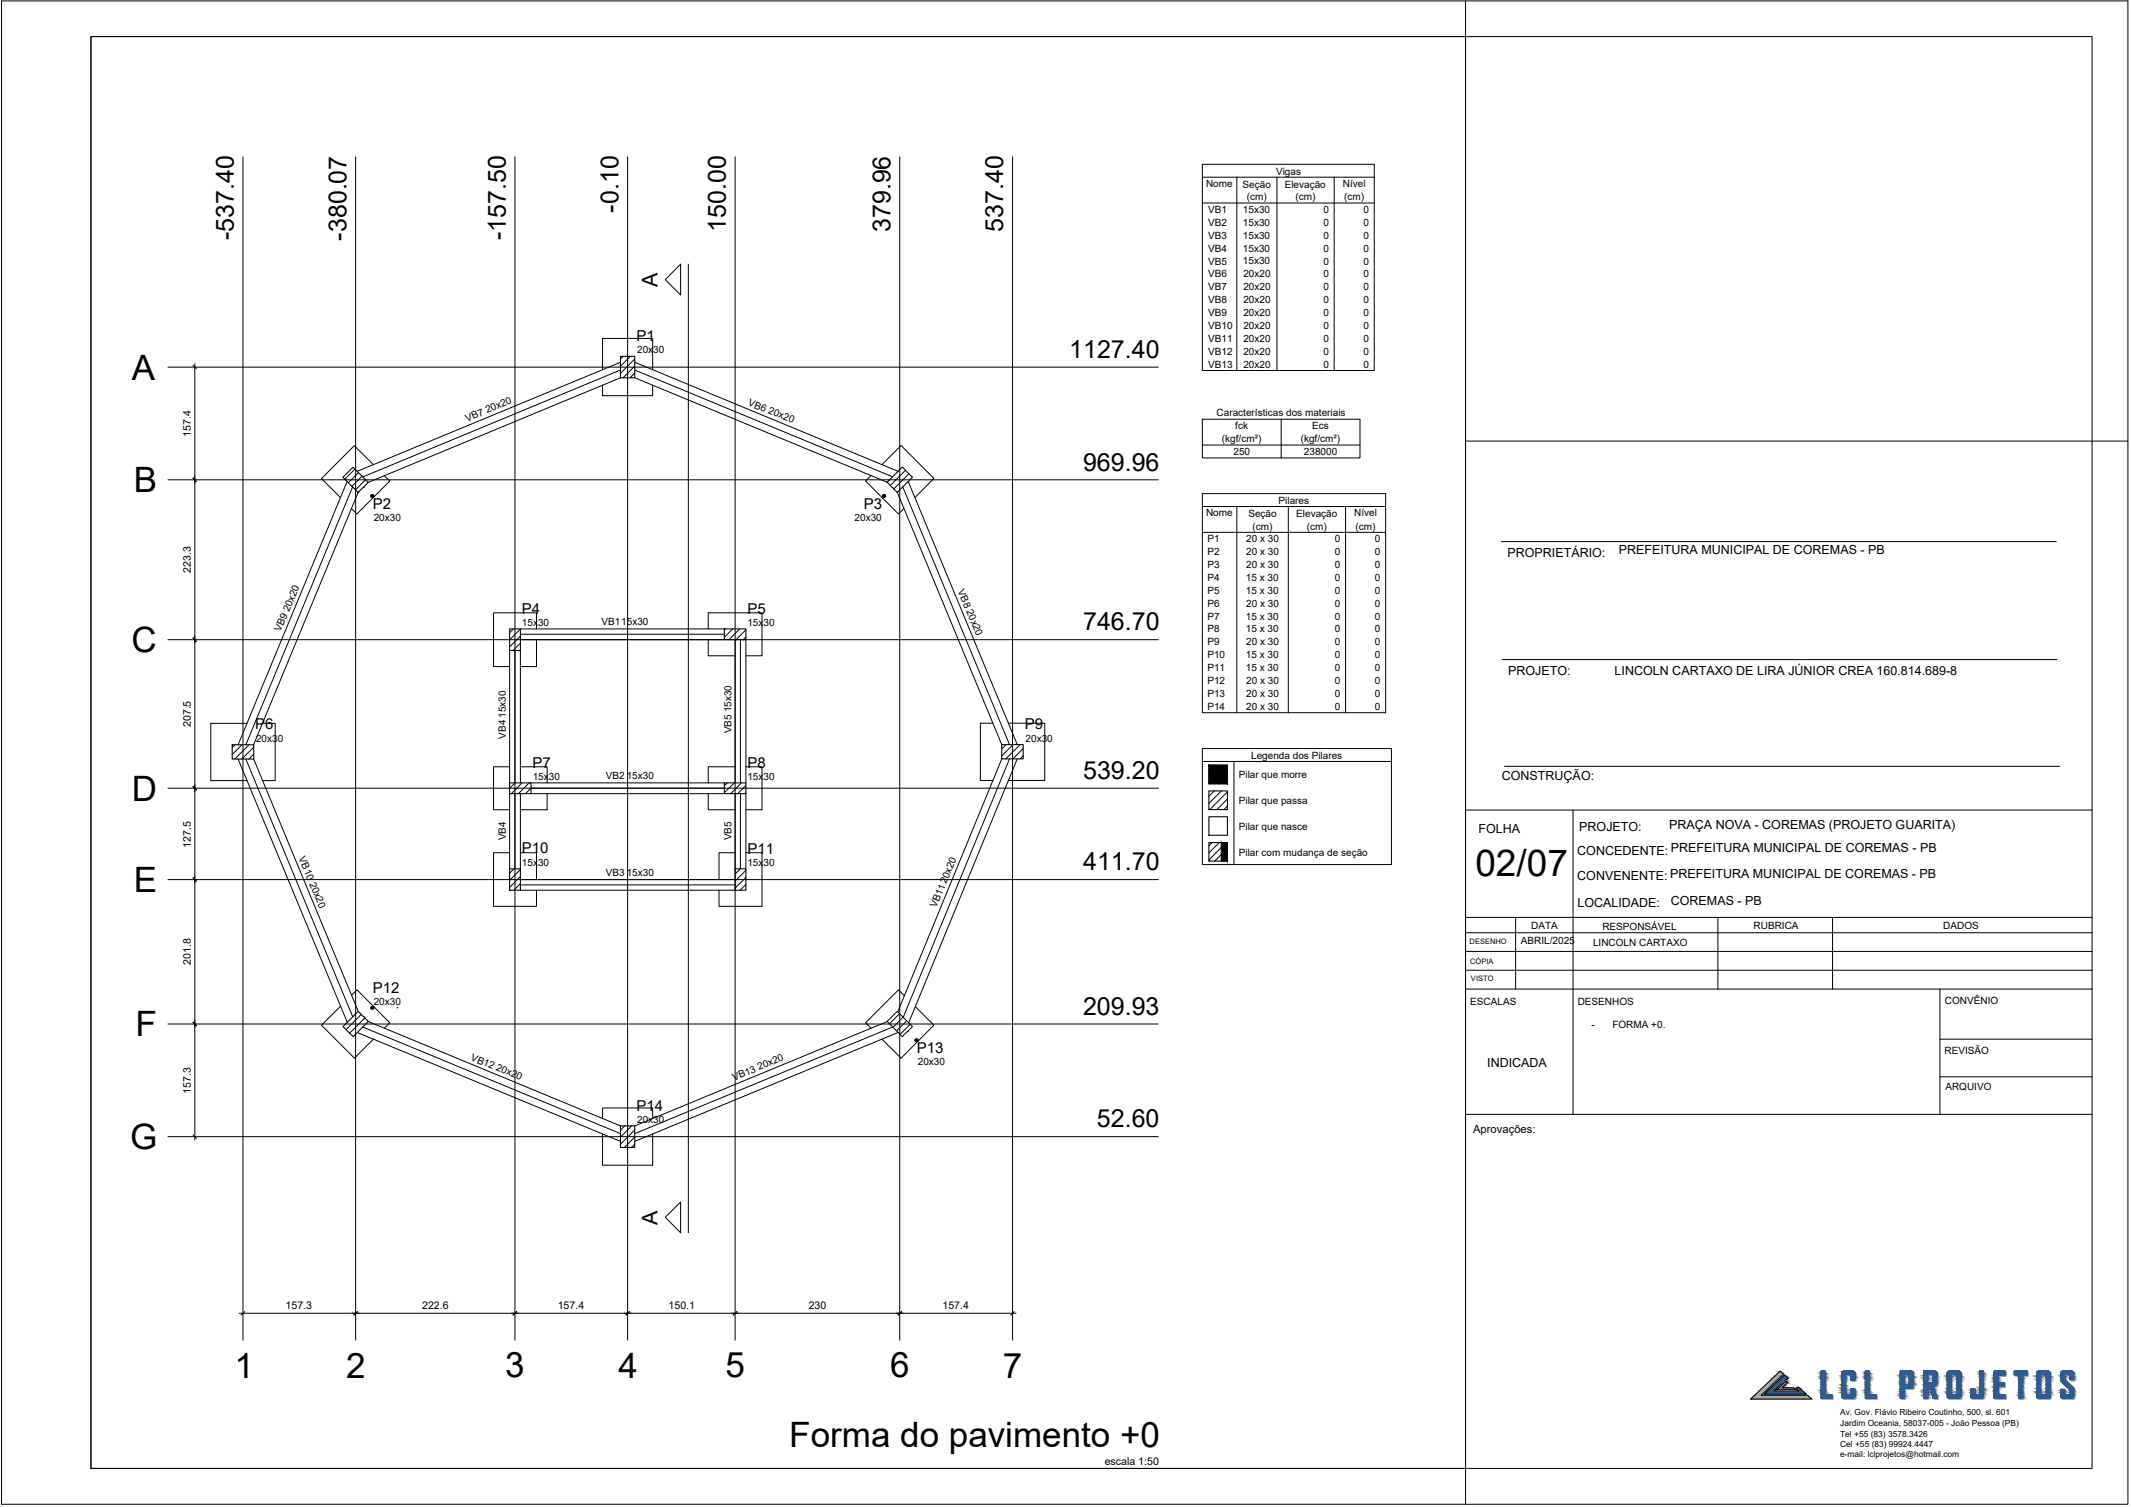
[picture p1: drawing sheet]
<svg xmlns="http://www.w3.org/2000/svg" width="594mm" height="420mm" viewBox="0 0 594 420" stroke-linecap="round" stroke-linejoin="round" font-family="sans-serif">
<defs><g id="words">
<text font-size="10.3" x="411.3" y="244.2">02/07</text>
<g font-size="9.8">
<text x="36.8" y="105.8">A</text>
<text x="37.3" y="137.3">B</text>
<text x="36.7" y="181.7">C</text>
<text x="36.8" y="223.3">D</text>
<text x="37.3" y="248.7">E</text>
<text x="37.8" y="289">F</text>
<text x="36.3" y="320.3">G</text>
<text x="65.4" y="384.1">1</text>
<text x="96.5" y="384.1">2</text>
<text x="140.8" y="384">3</text>
<text x="172.4" y="384.1">4</text>
<text x="202.2" y="384">5</text>
<text x="248.2" y="384">6</text>
<text x="279.5" y="384.1">7</text>
<text x="220" y="403.4">Forma do pavimento +0</text>
</g>
<g font-size="7">
<text x="172.4" y="59.3" transform="rotate(-90 172.4 59.3)">-0.10</text>
<text x="202.4" y="64.7" transform="rotate(-90 202.4 64.7)">150.00</text>
<text x="248.2" y="64.7" transform="rotate(-90 248.2 64.7)">379.96</text>
<text x="279.7" y="64.7" transform="rotate(-90 279.7 64.7)">537.40</text>
<text x="65.2" y="67" transform="rotate(-90 65.2 67)">-537.40</text>
<text x="96.6" y="67.1" transform="rotate(-90 96.6 67.1)">-380.07</text>
<text x="141" y="67" transform="rotate(-90 141 67)">-157.50</text>
<text x="298.1" y="99.8">1127.40</text>
<text x="301.9" y="131.2">969.96</text>
<text x="302" y="175.8">746.70</text>
<text x="302" y="217.2">539.20</text>
<text x="302" y="242.7">411.70</text>
<text x="301.9" y="282.9">209.93</text>
<text x="305.8" y="314.3">52.60</text>
</g>
<g font-size="6">
<text x="183.3" y="79.9" transform="rotate(-90 183.3 79.9)">A</text>
<text x="183.3" y="341.4" transform="rotate(-90 183.3 341.4)">A</text>
</g>
<g font-size="4.2">
<text x="177.4" y="95.1">P1</text>
<text x="103.9" y="141.9">P2</text>
<text x="240.8" y="141.8">P3</text>
<text x="145.5" y="171.1">P4</text>
<text x="208.4" y="171.1">P5</text>
<text x="71.2" y="203.4">P6</text>
<text x="285.7" y="203.3">P9</text>
<text x="148.5" y="214">P7</text>
<text x="208.4" y="214">P8</text>
<text x="145.5" y="237.9">P10</text>
<text x="208.4" y="238">P11</text>
<text x="103.9" y="276.9">P12</text>
<text x="255.6" y="293.5">P13</text>
<text x="177.4" y="309.7">P14</text>
</g>
<g font-size="3.5">
<text x="420.2" y="155.3">PROPRIETÁRIO:</text>
<text x="451.3" y="154.5">PREFEITURA MUNICIPAL DE COREMAS - PB</text>
<text x="420.5" y="188.2">PROJETO:</text>
<text x="450.1" y="188.2">LINCOLN CARTAXO DE LIRA JÚNIOR CREA 160.814.689-8</text>
<text x="418.7" y="217.3">CONSTRUÇÃO:</text>
<text x="412.2" y="232.2">FOLHA</text>
<text x="440.3" y="231.6">PROJETO:</text>
<text x="465.3" y="231.2">PRAÇA NOVA - COREMAS (PROJETO GUARITA)</text>
<text x="439.7" y="238.3">CONCEDENTE: PREFEITURA MUNICIPAL DE COREMAS - PB</text>
<text x="439.7" y="245.3">CONVENENTE: PREFEITURA MUNICIPAL DE COREMAS - PB</text>
<text x="439.8" y="252.9">LOCALIDADE:</text>
<text x="465.8" y="252.3">COREMAS - PB</text>
<text x="414.6" y="297.6">INDICADA</text>
</g>
<text font-size="3.1" x="410.7" y="315.8">Aprovações:</text>
<g font-size="3">
<text x="53.2" y="121.8" transform="rotate(-90 53.2 121.8)">157.4</text>
<text x="53.2" y="159.7" transform="rotate(-90 53.2 159.7)">223.3</text>
<text x="53.2" y="202.7" transform="rotate(-90 53.2 202.7)">207.5</text>
<text x="53.2" y="236.3" transform="rotate(-90 53.2 236.3)">127.5</text>
<text x="53.2" y="269" transform="rotate(-90 53.2 269)">201.8</text>
<text x="53.2" y="305" transform="rotate(-90 53.2 305)">157.3</text>
<text x="79.6" y="365.1">157.3</text>
<text x="117.7" y="365.1">222.6</text>
<text x="155.5" y="365.1">157.4</text>
<text x="186.4" y="365.1">150.1</text>
<text x="225.5" y="365.1">230</text>
<text x="262.8" y="365.1">157.4</text>
<text x="308" y="408.6">escala 1:50</text>
</g>
<g font-size="2.8">
<text x="336.2" y="52.2">Nome</text>
<text x="346.4" y="52.3">Seção</text>
<text x="355.7" y="48.7">Vigas</text>
<text x="358.1" y="52.3">Elevação</text>
<text x="374.4" y="52.2">Nível</text>
<text x="336.8" y="59.4">VB1</text>
<text x="346.5" y="59.4">15x30</text>
<text x="347.6" y="55.9">(cm)</text>
<text x="361.1" y="55.9">(cm)</text>
<text x="368.9" y="59.4">0</text>
<text x="374.7" y="55.9">(cm)</text>
<text x="380.1" y="59.4">0</text>
<text x="336.8" y="63">VB2</text>
<text x="346.5" y="62.9">15x30</text>
<text x="368.9" y="62.9">0</text>
<text x="380.1" y="62.9">0</text>
<text x="336.8" y="66.5">VB3</text>
<text x="336.8" y="70.1">VB4</text>
<text x="346.5" y="66.5">15x30</text>
<text x="346.5" y="70.1">15x30</text>
<text x="368.9" y="66.5">0</text>
<text x="368.9" y="70.1">0</text>
<text x="380.1" y="66.5">0</text>
<text x="380.1" y="70.1">0</text>
<text x="336.8" y="73.7">VB5</text>
<text x="336.8" y="77.3">VB6</text>
<text x="346.5" y="73.7">15x30</text>
<text x="346.6" y="77.3">20x20</text>
<text x="368.9" y="73.7">0</text>
<text x="368.9" y="77.3">0</text>
<text x="380.1" y="73.7">0</text>
<text x="380.1" y="77.3">0</text>
<text x="336.8" y="80.9">VB7</text>
<text x="346.6" y="80.9">20x20</text>
<text x="368.9" y="80.9">0</text>
<text x="380.1" y="80.9">0</text>
<text x="336.8" y="84.5">VB8</text>
<text x="336.8" y="88.1">VB9</text>
<text x="346.6" y="84.5">20x20</text>
<text x="346.6" y="88.1">20x20</text>
<text x="368.9" y="84.5">0</text>
<text x="368.9" y="88.1">0</text>
<text x="380.1" y="84.5">0</text>
<text x="380.1" y="88.1">0</text>
<text x="336.8" y="91.7">VB10</text>
<text x="336.8" y="95.3">VB11</text>
<text x="346.6" y="91.7">20x20</text>
<text x="346.6" y="95.3">20x20</text>
<text x="368.9" y="91.7">0</text>
<text x="368.9" y="95.3">0</text>
<text x="380.1" y="91.7">0</text>
<text x="380.1" y="95.3">0</text>
<text x="177.6" y="98.6">20x30</text>
<text x="336.8" y="98.9">VB12</text>
<text x="346.6" y="98.9">20x20</text>
<text x="368.9" y="98.9">0</text>
<text x="380.1" y="98.9">0</text>
<text x="336.8" y="102.5">VB13</text>
<text x="346.6" y="102.5">20x20</text>
<text x="368.9" y="102.5">0</text>
<text x="380.1" y="102.5">0</text>
<text x="208.4" y="112.9" transform="rotate(22 208.4 112.9)">VB6</text>
<text x="130.2" y="117.6" transform="rotate(-22 130.2 117.6)">VB7</text>
<text x="135.8" y="115.3" transform="rotate(-22 135.8 115.3)">20x20</text>
<text x="214" y="115.2" transform="rotate(22 214 115.2)">20x20</text>
<text x="339.2" y="116">Características dos materiais</text>
<text x="344.4" y="119.6">fck</text>
<text x="365.8" y="119.6">Ecs</text>
<text x="340.7" y="123.3">(kgf/cm²)</text>
<text x="362.6" y="123.3">(kgf/cm²)</text>
<text x="343.9" y="126.8">250</text>
<text x="363.5" y="126.8">238000</text>
<text x="336.2" y="144">Nome</text>
<text x="356.4" y="140.4">Pilares</text>
<text x="377.5" y="144">Nível</text>
<text x="104.2" y="145.3">20x30</text>
<text x="238.3" y="145.3">20x30</text>
<text x="348" y="144.1">Seção</text>
<text x="349.2" y="147.7">(cm)</text>
<text x="361.4" y="144.1">Elevação</text>
<text x="364.3" y="147.7">(cm)</text>
<text x="377.9" y="147.7">(cm)</text>
<text x="336.6" y="151.2">P1</text>
<text x="336.6" y="154.8">P2</text>
<text x="347.4" y="151.2">20 x 30</text>
<text x="347.4" y="154.8">20 x 30</text>
<text x="372.1" y="151.2">0</text>
<text x="372.1" y="154.8">0</text>
<text x="383.3" y="151.2">0</text>
<text x="383.3" y="154.8">0</text>
<text x="336.6" y="158.4">P3</text>
<text x="347.3" y="162">15 x 30</text>
<text x="347.4" y="158.4">20 x 30</text>
<text x="372.1" y="158.4">0</text>
<text x="372.1" y="162">0</text>
<text x="383.3" y="158.4">0</text>
<text x="383.3" y="162">0</text>
<text x="267" y="164.8" transform="rotate(67 267 164.8)">VB8</text>
<text x="336.6" y="162">P4</text>
<text x="336.6" y="165.6">P5</text>
<text x="347.3" y="165.6">15 x 30</text>
<text x="372.1" y="165.6">0</text>
<text x="383.3" y="165.6">0</text>
<text x="80.6" y="170.6" transform="rotate(-67 80.6 170.6)">20x20</text>
<text x="269.3" y="170.4" transform="rotate(67 269.3 170.4)">20x20</text>
<text x="336.6" y="169.2">P6</text>
<text x="336.6" y="172.8">P7</text>
<text x="347.3" y="172.7">15 x 30</text>
<text x="347.4" y="169.2">20 x 30</text>
<text x="372.1" y="169.2">0</text>
<text x="372.1" y="172.7">0</text>
<text x="383.3" y="169.2">0</text>
<text x="383.3" y="172.7">0</text>
<text x="78.2" y="176.2" transform="rotate(-67 78.2 176.2)">VB9</text>
<text x="145.5" y="174.6">15x30</text>
<text x="167.7" y="174.4">VB115x30</text>
<text x="208.4" y="174.6">15x30</text>
<text x="336.6" y="176.3">P8</text>
<text x="336.6" y="179.9">P9</text>
<text x="347.3" y="176.3">15 x 30</text>
<text x="347.4" y="179.9">20 x 30</text>
<text x="372.1" y="176.3">0</text>
<text x="372.1" y="179.9">0</text>
<text x="383.3" y="176.3">0</text>
<text x="383.3" y="179.9">0</text>
<text x="336.6" y="183.5">P10</text>
<text x="347.3" y="183.5">15 x 30</text>
<text x="372.1" y="183.5">0</text>
<text x="383.3" y="183.5">0</text>
<text x="336.6" y="187.2">P11</text>
<text x="336.6" y="190.8">P12</text>
<text x="347.3" y="187.1">15 x 30</text>
<text x="347.4" y="190.7">20 x 30</text>
<text x="372.1" y="187.1">0</text>
<text x="372.1" y="190.7">0</text>
<text x="383.3" y="187.1">0</text>
<text x="383.3" y="190.7">0</text>
<text x="336.6" y="194.3">P13</text>
<text x="336.6" y="197.9">P14</text>
<text x="347.4" y="194.3">20 x 30</text>
<text x="347.4" y="197.9">20 x 30</text>
<text x="372.1" y="194.3">0</text>
<text x="372.1" y="197.9">0</text>
<text x="383.3" y="194.3">0</text>
<text x="383.3" y="197.9">0</text>
<text x="141" y="200.1" transform="rotate(-90 141 200.1)">15x30</text>
<text x="203.9" y="198.6" transform="rotate(-90 203.9 198.6)">15x30</text>
<text x="71.4" y="206.9">20x30</text>
<text x="141.1" y="206" transform="rotate(-90 141.1 206)">VB4</text>
<text x="203.9" y="204.5" transform="rotate(-90 203.9 204.5)">VB5</text>
<text x="285.9" y="206.8">20x30</text>
<text x="348.8" y="211.6">Legenda dos Pilares</text>
<text x="148.5" y="217.5">15x30</text>
<text x="168.9" y="217.3">VB2</text>
<text x="174.7" y="217.3">15x30</text>
<text x="208.4" y="217.5">15x30</text>
<text x="345.4" y="217">Pilar que morre</text>
<text x="345.4" y="224.2">Pilar que passa</text>
<text x="345.4" y="231.4">Pilar que nasce</text>
<text x="83.2" y="239.3" transform="rotate(67 83.2 239.3)">VB10</text>
<text x="141.1" y="234.3" transform="rotate(-90 141.1 234.3)">VB4</text>
<text x="203.9" y="234.3" transform="rotate(-90 203.9 234.3)">VB5</text>
<text x="345.4" y="238.5">Pilar com mudança de seção</text>
<text x="145.5" y="241.4">15x30</text>
<text x="168.9" y="244.2">VB3</text>
<text x="174.7" y="244.2">15x30</text>
<text x="208.4" y="241.4">15x30</text>
<text x="86.2" y="246.3" transform="rotate(67 86.2 246.3)">20x20</text>
<text x="261" y="253.2" transform="rotate(-67 261 253.2)">VB1120x20</text>
<text x="424" y="263.3">ABRIL/2025</text>
<text x="426.9" y="258.9">DATA</text>
<text x="444.1" y="263.8">LINCOLN CARTAXO</text>
<text x="446.7" y="259.4">RESPONSÁVEL</text>
<text x="488.9" y="259">RUBRICA</text>
<text x="541.7" y="259">DADOS</text>
<text x="104.2" y="280.3">20x30</text>
<text x="409.9" y="280.2">ESCALAS</text>
<text x="439.8" y="280.2">DESENHOS</text>
<text x="542.2" y="279.8">CONVÊNIO</text>
<text x="443.7" y="286.6">-</text>
<text x="449.5" y="286.6">FORMA +0.</text>
<text x="542.1" y="293.8">REVISÃO</text>
<text x="131.1" y="295.5" transform="rotate(22 131.1 295.5)">VB12</text>
<text x="138.1" y="298.4" transform="rotate(22 138.1 298.4)">20x20</text>
<text x="211.7" y="298.4" transform="rotate(-22 211.7 298.4)">20x20</text>
<text x="255.9" y="297.1">20x30</text>
<text x="204.6" y="301.3" transform="rotate(-22 204.6 301.3)">VB13</text>
<text x="542.3" y="303.8">ARQUIVO</text>
<text x="177.6" y="313.1">20x30</text>
</g>
<g font-size="2.3">
<text x="513" y="394.6">Av. Gov. Flávio Ribeiro Coutinho, 500, sl. 601</text>
<text x="513" y="397.6">Jardim Oceania, 58037-005 - João Pessoa (PB)</text>
<text x="513" y="400.6">Tel +55 (83) 3578.3426</text>
<text x="513" y="403.4">Cel +55 (83) 99924.4447</text>
<text x="513" y="406.2">e-mail: lclprojetos@hotmail.com</text>
</g>
<g font-size="2.1">
<text x="409.7" y="263.3">DESENHO</text>
<text x="409.9" y="268.9">CÓPIA</text>
<text x="410.1" y="273.6">VISTO</text>
</g>
</g></defs>
<!-- layer: FO-Eixos -->
<g fill="none" stroke="#000" stroke-width=".28">
<path d="M173 103.2l-71.9 29.8M177 103.2l71.8 29.7M98.3 135.8l-29.8 71.8M251.7 135.8l29.7 71.8M145.1 176.8h56.8M206.4 178.4v39.9M143.6 181.4v36.9M68.5 211.6l29.8 71.9M148 219.8h53.9M281.4 211.6l-29.6 72M143.6 221.3v20.9M206.4 221.3v20.9"/>
<path d="M145.1 246.7h59.8M101.1 286.3l71.9 29.8M248.8 286.3l-71.8 29.8"/>
</g>
<!-- layer: FO-Vigas -->
<g fill="none" stroke="#000" stroke-width=".28">
<path d="M173 105.3l-70.3 29.2M173 101l-73.4 30.4M177 101l73.4 30.4M177 105.3l70.3 29.2M96.8 134.2l-30.4 73.4M99.8 137.3l-29.1 70.3M250.1 137.3l29.2 70.3M253.2 134.2l30.4 73.4M145.1 178.4h56.8M145.1 175.3h56.8M204.9 178.4v39.9M207.9 178.4v39.9"/>
<path d="M142.1 181.4v36.9M145.1 181.4v36.9M66.4 211.6l30.4 73.4M70.7 211.6l29.2 70.3M148 218.3h53.9M279.3 211.6l-29 70.5M283.6 211.6l-30.3 73.6M142.1 221.3v20.9M145.1 221.3v20.9M148 221.3h53.9M204.9 221.3v20.9M207.9 221.3v20.9"/>
<path d="M145.1 248.2h59.8M145.1 245.2h59.8M99.6 287.9l73.4 30.3M102.7 284.8l70.3 29.1M247.3 284.8l-70.3 29.1M250.4 287.9l-73.4 30.3"/>
</g>
<g fill="#000" stroke="#000" stroke-width=".28">
<path d="M250.1 137.3h.1z"/>
<circle cx="173" cy="105.3" r=".07"/>
</g>
<!-- layer: FO-Hachuras dos pilares -->
<g fill="none" stroke="#000" stroke-width=".28">
<path d="M173.8 99.4l-.8 .7M175.7 99.4l-2.7 2.7M177 100.1l-4 4M177 102.1l-3.3 3.2M177 104l-1.4 1.3M99 130.8l-2.9 2.8M99.9 131.8l-2.8 2.8M100.9 132.8l-2.8 2.8M101.9 133.7l-2.8 2.9M252.4 131.1l-4.2 4.2M253.4 132.1l-4.2 4.2M143.1 175.3l-1 1.1"/>
<path d="M145.1 175.4l-3 3M145.1 177.4l-3 2.9M145.1 179.3l-2.1 2.1M202.3 175.3l-.4 .4M204.3 175.3l-2.4 2.4M206.2 175.3l-3 3.1M207.9 175.6l-2.7 2.8M207.9 177.6l-.7 .8M145.1 181.3l-.1 .1M65.5 207.6l-.8 .8M67.4 207.6l-2.7 2.8M69.4 207.6l-4 4"/>
<path d="M70.7 210.3l-1.3 1.3M70.7 208.3l-3.3 3.3M143.6 218.3l-1.5 1.5M145.5 218.3l-2.9 3M147.5 218.3l-3 3M148 219.7l-1.5 1.6M202.7 218.3l-.8 .8M204.7 218.3l-2.8 2.7M206.7 218.3l-3 3M207.9 219l-2.2 2.3M280.5 207.6l-1.2 1.2M282.4 207.6l-3.1 3.1"/>
<path d="M284.4 207.6l-4 4M285.2 208.7l-2.8 2.9M285.2 210.7l-.8 .9M207.9 221l-.3 .3M337.9 234.9l-.9 .9M338.5 220.5l-1.5 1.5M339.9 234.9l-2.9 2.9M340.4 236.3l-3.4 3.5M340.4 238.3l-1.7 1.8M340.5 220.5l-3.5 3.5M342.2 220.8l-4.9 4.9M342.2 222.8l-2.9 2.9"/>
<path d="M342.2 224.7l-1 1M143.3 242.2l-1.2 1.3M145.1 242.4l-3 3M145.1 244.4l-3 3M145.1 246.4l-1.9 1.8M206.4 242.2l-1.5 1.5M207.9 242.7l-3 3M207.9 244.6l-3 3M207.9 246.6l-1.6 1.6M100.7 282.8l-4.2 4.3M101.7 283.8l-4.2 4.2M247.3 284.8l2.8-2.8 4.3 4.2-2.9 2.8z"/>
<path d="M250.8 282.6l-2.9 2.9M251.8 283.6l-2.8 2.8M252.8 284.6l-2.9 2.8M253.7 285.6l-2.8 2.8M174.2 313.9l-1.2 1.2M176.1 313.9l-3.1 3.1M177 315l-4 4M177 317l-2.9 2.9M177 319l-.9 .9"/>
</g>
<!-- layer: FO-Pilares -->
<g fill="none" stroke="#000" stroke-width=".3">
<path d="M173 99.4h4v5.9h-4zM95.6 133.1l2.8-2.8 4.3 4.2-2.9 2.8zM247.3 134.5l4.2-4.3 2.9 2.9-4.3 4.2zM142.1 175.3h3v6.1h-3zM201.9 175.3h6v3.1h-6zM64.7 207.6h6v4h-6zM142.1 218.3h5.9v3h-5.9zM201.9 218.3h6v3h-6zM279.3 207.6h5.9v4h-5.9zM337 213.3h5.2v5.2h-5.2zM337 220.5h5.2v5.2h-5.2zM337 227.7h5.2v5.2h-5.2z"/>
<path d="M337 234.9h5.2v5.2h-5.2zM142.1 242.2h3v6h-3zM204.9 242.2h3v6h-3zM95.6 286.2l4.3-4.2 2.8 2.8-4.2 4.2zM173 313.9h4v6h-4z"/>
</g>
<g fill="none" stroke="#000" stroke-width=".28">
<path d="M168 107.4v2.9h13.9v-2.9M168 103.1v-8.7h13.9v8.7M104.1 129.5l-5.3-5.3-9.2 9.2 5.3 5.3M107.1 132.6l1.6 1.5-9.2 9.2-1.5-1.5M242.8 132.6l-1.5 1.5 9.2 9.2 1.5-1.5M245.9 129.5l5.3-5.3 9.1 9.2-5.2 5.3M149.6 178.4v7.4h-4.5M149.6 175.3v-4.4h-12v14.9h4.5M197.4 178.4v4.4h7.5M197.4 175.3v-4.4h15v11.9h-4.5M68.9 201.7h-10.1v15.9h10.1M73.2 201.7h3.5v15.9h-3.5"/>
<path d="M142.1 213.8h-4.5v12h4.5M145.1 213.8h7.4v4.5M204.9 213.8h-7.5v4.5M207.9 213.8h4.5v12h-4.5M276.8 201.6h-3.5v16h3.5M281.1 201.6h10.2v16h-10.2M142.1 237.7h-4.5v15h12v-4.5M145.1 237.7h4.5v7.5M152.5 221.3v4.5h-7.4M197.4 221.3v4.5h7.5M204.9 237.7h-4.5v7.5M207.9 237.7h4.5v15h-12v-4.5"/>
<path d="M98 277.5l1.5-1.5 9.2 9.2-1.5 1.4M252.1 277.6l-1.6-1.6-9.2 9.2 1.5 1.4M95 280.5l-5.4 5.3 9.2 9.2 5.3-5.3M255.2 280.7l5.1 5.1-9.1 9.2-5.3-5.3M168 316.2v8.7h13.9v-8.7M168 311.8v-2.9h13.9v3"/>
</g>
<!-- layer: FO-Cortes -->
<path d="M189.7 73.7v8.6l-4.2-4.4zM191.9 73.7v270M185.5 339.4l4.2-4.3v8.6z" fill="none" stroke="#000" stroke-width=".28"/>
<!-- layer: FO-Cotas -->
<g fill="none" stroke="#000" stroke-width=".28">
<path d="M101.3 135.9h.1M103.3 138.3h.1M103.4 138.1h.1M103.4 138.2h.1M103.4 138.4h.1M103.4 138.5h.1M103.5 138.5h.1M103.5 138h.1M103.5 138.6h.1M103.6 138h.1M103.6 138.6h.1M103.6 138.3h.1"/>
<path d="M103.7 138.6h.1M103.7 138h.1M103.8 138h.1M103.8 138.6h.1M103.8 138.5h.1M103.9 138.1h.1M103.9 138.5h.1M103.9 138.3h.1M103.9 138.2h.1M103.9 138.4h.1M246 138.1h.1M246 138.2h.1"/>
<path d="M246 138.3h.1M246 138.4h.1M246.1 138.5h.1M246.1 138h.1M246.2 138h.1M246.2 138.5h.1M246.2 138.6h.1M246.3 138h.1M246.3 138.6h.1M246.3 138.3h.1M246.4 138h.1M246.5 138h.1"/>
<path d="M246.5 138.6h.1M246.5 138.5h.1M246.6 138.2h.1M246.6 138.1h.1M246.6 138.4h.1M246.6 138.3h.1M248.7 135.9h.1M101.3 283.4h.1M103.4 280.9h.1M103.4 281h.1M103.4 281.1h.1M103.4 280.8h.1"/>
<path d="M103.5 281.2h.1M103.5 280.7h.1M103.6 280.7h.1M103.6 281.3h.1M103.7 281h.1M103.7 280.7h.1M103.7 281.3h.1M103.8 280.7h.1M103.8 281.3h.1M103.8 280.8h.1M103.8 281.2h.1M103.9 280.8h.1"/>
<path d="M103.9 281.2h.1M103.9 280.9h.1M103.9 281.1h.1M104 281h.1M104 281.1h.1M110.7 281h.1M252.9 287.6h.1M255.1 289.9h.1M255.1 290h.1M255.1 290.1h.1M255.1 289.8h.1M255.1 290.2h.1"/>
<path d="M255.2 289.8h.1M255.2 290.3h.1M255.3 290.3h.1M255.3 289.7h.1M255.4 290h.1M255.4 289.7h.1M255.4 290.3h.1M255.5 289.7h.1M255.5 290.3h.1M255.5 289.8h.1M255.5 290.2h.1M255.6 289.8h.1"/>
<path d="M255.6 290.2h.1M255.6 289.9h.1M255.6 290.1h.1M255.7 290h.1M255.7 289.9h.1M255.7 290.1h.1"/>
</g>
<!-- layer: LC-Cotas -->
<path d="M54.3 101.3v216.6M66.7 366.1h216.6" fill="none" stroke="#000" stroke-width=".28"/>
<!-- layer: 0 -->
<g fill="none" stroke="#000" stroke-width=".28">
<path d="M.4 .3h592.8v419.1h-592.8zM25.4 10.2h557.8v399.2h-557.8zM25.4 10.2h383.2v399.2h-383.2zM408.6 .3v419.1M53.8 101.9l1 .9M53.8 133.3l1 1M408.6 123h184.6M53.8 177.8l1 1.1M53.8 219.3l1 1M53.8 244.7l1 1M53.8 285l1 1M53.8 316.4l1 1"/>
<path d="M68.2 365.7l-1 .9M99.7 365.7l-1.1 .9M144.1 365.7l-1.1 .9M175.5 365.7l-1 .9M205.4 365.7l-1 .9M251.3 365.7l-.9 .9M282.7 365.7l-.9 .9"/>
</g>
<!-- layer: LC-Eixos -->
<g fill="none" stroke="#000" stroke-width=".28">
<path d="M67.7 43.7v329.9M99.1 43.7v329.9M143.6 43.7v329.9M175 43.7v329.9M204.9 43.7v329.9M250.8 43.7v329.9M282.3 43.7v329.9M46.8 102.4h276.1M46.8 133.8h276.1M46.8 178.4h276.1M46.8 219.8h276.1M46.8 245.2h276.1"/>
<path d="M46.8 285.5h276.1M46.8 316.9h276.1"/>
</g>
<!-- layer: FO-Textos das vigas -->
<path d="M335.2 45.8h47.9v57.5h-47.9zM335.2 49.4h47.9M335.2 56.6h47.9M344.8 49.4v53.9M356 49.4v53.9M371.9 49.4v53.9M335.2 116.9h43.9v10.8h-43.9zM357.2 116.9v10.8M335.2 124.1h43.9M335.2 208.7h52.7v32.3h-52.7zM335.2 212.3h52.7M344 212.3v28.7" fill="none" stroke="#000" stroke-width=".28"/>
<!-- layer: FO-Textos dos pilares -->
<path d="M335.2 137.6h51.1v61.1h-51.1zM335.2 141.2h51.1M335.2 148.4h51.1M344.8 141.2v57.5M359.2 141.2v57.5M375.1 141.2v57.5" fill="none" stroke="#000" stroke-width=".28"/>
<!-- layer: FO-Hachuras dos pilares -->
<g fill="#000" stroke="#000" stroke-width=".28">
<path d="M337 213.3l5.2 5.2v-5.2zM337 213.3l5.2 5.2h-5.2z"/>
<path d="M340.4 234.9l1.8 5.2v-5.2zM340.4 234.9l1.8 5.2h-1.8z"/>
</g>
<!-- layer: carimbo -->
<g fill="none" stroke="#000" stroke-width=".28">
<path d="M418.5 151h154.7M418.8 183.9h154.6M419.4 213.7h154.7M408.6 225.8h174.6M438.5 225.8v84.9M408.6 255.8h174.6M422.5 255.8v20M478.9 255.8v20M510.9 255.8v20M408.6 275.8h174.6M408.6 270.5h174.6M408.6 265.3h174.6"/>
<path d="M408.6 260.1h174.6M540.8 275.8v34.9M540.8 289.7h42.4M408.6 310.7h174.6M540.8 300.2h42.4"/>
</g>
<!-- layer: LOGO LCL -->
<g fill="#a8a9aa" stroke="#a8a9aa" stroke-width=".28">
<path d="M574.8 382.9h3.6z"/>
<path d="M495.4 383.2h1.8z"/>
<path d="M501.2 386.9h.2z"/>
<path d="M500.8 387.2h1z"/>
<path d="M501.4 387.9h1.1z"/>
<path d="M575.4 382.6h2.7zM575.1 382.6h3z"/>
<path d="M514.3 382.6h2.8zM514 382.6h3.1z"/>
<path d="M568.7 382.6h2.8zM568.4 382.6h3.1z"/>
<path d="M543.7 382.6h2.9zM543.5 382.6h3.1z"/>
<path d="M530.1 382.6h3.3zM530.1 382.6h3.3z"/>
<path d="M536.6 382.6h3.3zM536.6 382.6h3.3z"/>
<path d="M561.8 382.6l3.6 .1zM561.8 382.6l3.6 .1z"/>
<path d="M556.2 382.6l3.1 .1zM556.2 382.6l3.1 .1z"/>
<path d="M552.2 382.6l1.1 .1zM552.2 382.6l1.1 .1z"/>
<path d="M520.3 382.6l1.2 .1zM520.3 382.6l1.2 .1z"/>
<path d="M508 382.6l1.1 .1zM508 382.6l1.1 .1z"/>
<path d="M552.2 382.7h1.1zM552.2 382.7h1.1z"/>
<path d="M536.6 382.6l3.4 .1zM536.6 382.6l3.4 .1z"/>
<path d="M530.1 382.6l3.3 .1zM530.1 382.6l3.3 .1z"/>
<path d="M520.3 382.7h1.2zM520.3 382.7h1.2z"/>
<path d="M508 382.7h1.1zM508 382.7h1.1z"/>
<path d="M556.2 382.7h3.1zM556.2 382.7h3.1z"/>
<path d="M575.1 382.6l3.2 .1zM574.9 382.7h3.4z"/>
<path d="M514 382.6l3.3 .1zM513.8 382.7h3.5z"/>
<path d="M568.4 382.6l3.3 .1zM568.2 382.7h3.5z"/>
<path d="M543.5 382.6l3.3 .1zM543.3 382.7h3.5z"/>
<path d="M530.1 382.7h3.5zM530.1 382.7h3.5z"/>
<path d="M536.6 382.7h3.5zM536.6 382.7h3.5z"/>
<path d="M513.8 382.7h3.5zM513.8 382.7h3.5z"/>
<path d="M561.8 382.7h3.6zM561.8 382.7h3.6z"/>
<path d="M556.2 382.7h3.1zM556.2 382.7h3.1z"/>
<path d="M552.2 382.7l1.1 .2v-.2zM552.2 382.7l1.1 .2h-1.1z"/>
<path d="M520.3 382.7l1.2 .2v-.2zM520.3 382.7l1.2 .2h-1.2z"/>
<path d="M508 382.7l1.1 .2v-.2zM508 382.7l1.1 .2h-1.1z"/>
<path d="M552.2 382.9h1.1zM552.2 382.9h1.1z"/>
<path d="M536.6 382.7l3.6 .2-.1-.2zM536.6 382.7l3.6 .2h-3.6z"/>
<path d="M530.1 382.7l3.6 .2-.1-.2zM530.1 382.7l3.6 .2h-3.6z"/>
<path d="M520.3 382.9h1.2zM520.3 382.9h1.2z"/>
<path d="M508 382.9h1.1zM508 382.9h1.1z"/>
<path d="M556.2 382.7l3.1 .2v-.2zM556.2 382.7l3.1 .2h-3.1z"/>
<path d="M574.9 382.7l3.5 .2-.1-.2zM574.9 382.7l3.5 .2h-3.6zM574.8 382.9h3.6z"/>
<path d="M513.8 382.7l3.6 .2-.1-.2zM513.8 382.7l3.6 .2h-3.7z"/>
<path d="M568.2 382.7l3.6 .2-.1-.2zM568.2 382.7l3.6 .2h-3.7z"/>
<path d="M543.3 382.7l3.6 .2-.1-.2zM543.3 382.7l3.6 .2h-3.7z"/>
<path d="M530.1 382.9h3.6zM530.1 382.9h3.6z"/>
<path d="M536.6 382.9h3.6zM536.6 382.9h3.6z"/>
<path d="M513.7 382.9h3.7zM513.7 382.9h3.7z"/>
<path d="M561.8 382.7l3.6 .4v-.4zM561.8 382.7l3.6 .4h-3.6z"/>
<path d="M556.2 382.9l3.1 .2v-.2zM556.2 382.9l3.1 .2h-3.1z"/>
<path d="M574.8 382.9l3.6 .3v-.3zM574.8 382.9l3.6 .3h-3.6z"/>
<path d="M574.8 383.2h3.6zM574.8 383.2h3.6z"/>
<path d="M568.1 382.9l3.7 .3v-.3zM568.1 382.9l3.7 .3h-3.7z"/>
<path d="M543.2 382.9l3.7 .3v-.3zM543.2 382.9l3.7 .3h-3.8z"/>
<path d="M513.7 382.9l3.7 .3v-.3zM513.7 382.9l3.7 .3h-3.7z"/>
<path d="M536.6 382.9l3.6 .3v-.3zM536.6 382.9l3.6 .3h-3.6z"/>
<path d="M530.1 382.9l3.6 .3v-.3zM530.1 382.9l3.6 .3h-3.6z"/>
<path d="M520.3 382.9l1.2 .3v-.3zM520.3 382.9l1.2 .3h-1.2z"/>
<path d="M508 382.9l1.1 .3v-.3zM508 382.9l1.1 .3h-1.1z"/>
<path d="M552.2 382.9l1.1 .3v-.3zM552.2 382.9l1.1 .3h-1.1z"/>
<path d="M513.7 383.2h3.7zM513.7 383.2h3.7z"/>
<path d="M536.6 383.2h3.6zM536.6 383.2h3.6z"/>
<path d="M530.1 383.2h3.6zM530.1 383.2h3.6z"/>
<path d="M552.2 383.2h1.1zM552.2 383.2h1.1z"/>
<path d="M574.8 383.2h3.6zM574.8 383.2h3.6z"/>
<path d="M513.7 383.2h3.7zM513.7 383.2h3.7z"/>
<path d="M568.1 383.2h3.7zM568.1 383.2h3.7z"/>
<path d="M543.1 383.2h3.8zM543.1 383.2h3.8z"/>
<path d="M568.1 383.2h3.7zM568.1 383.2h3.7z"/>
<path d="M543.1 383.2h3.8zM543.1 383.2h3.8z"/>
<path d="M574.8 383.2h3.6zM574.8 383.2h3.6z"/>
<path d="M536.6 383.2l3.6 .1zM536.6 383.2l3.6 .1z"/>
<path d="M530.1 383.2l3.6 .1zM530.1 383.2l3.6 .1z"/>
<path d="M520.3 383.2l1.2 .1zM520.3 383.2l1.2 .1z"/>
<path d="M508 383.2l1.1 .1zM508 383.2l1.1 .1z"/>
<path d="M556.2 383.1l3.1 .2v-.2zM556.2 383.1l3.1 .2h-3.1z"/>
<path d="M513.7 383.2l3.7 .1zM513.7 383.2l3.7 .1z"/>
<path d="M536.6 383.3h3.6zM536.6 383.3h3.6z"/>
<path d="M530.1 383.3h3.6zM530.1 383.3h3.6z"/>
<path d="M556.2 383.3l3.1 .1zM556.2 383.3l3.1 .1z"/>
<path d="M561.8 383.1l3.6 .3v-.3zM561.8 383.1l3.6 .3h-3.6z"/>
<path d="M513.7 383.3l3.7 .2zM513.7 383.3l3.7 .2z"/>
<path d="M568.1 383.2l3.7 .3v-.3zM568.1 383.2l3.7 .3h-3.7z"/>
<path d="M543.1 383.2l3.8 .3v-.3zM543.1 383.2l3.8 .3h-3.8z"/>
<path d="M574.8 383.2l3.6 .3v-.3zM574.8 383.2l3.6 .3h-3.6z"/>
<path d="M536.6 383.3l3.6 .2zM536.6 383.3l3.6 .2z"/>
<path d="M568.1 383.5h3.7zM568.1 383.5h3.7z"/>
<path d="M543.1 383.5h3.8zM543.1 383.5h3.8z"/>
<path d="M574.8 383.5h3.6zM574.8 383.5h3.6z"/>
<path d="M530.1 383.3l3.6 .2v-.2zM530.1 383.3l3.6 .2h-3.6z"/>
<path d="M574.8 383.5h3.6zM574.8 383.5h3.6z"/>
<path d="M577.3 383.5h1.1zM577.3 383.5h1.1z"/>
<path d="M574.8 383.5h1.1zM574.8 383.5h1.1z"/>
<path d="M568.1 383.5h3.7zM568.1 383.5h3.7z"/>
<path d="M561.8 383.4l3.6 .1zM561.8 383.4l3.6 .1z"/>
<path d="M556.2 383.4l3.1 .1zM556.2 383.4l3.1 .1z"/>
<path d="M568.1 383.5h3.7zM568.1 383.5h3.7z"/>
<path d="M543.1 383.5h3.8zM543.1 383.5h3.8z"/>
<path d="M536.6 383.5h3.6zM536.6 383.5h3.6z"/>
<path d="M530.1 383.5h3.6zM530.1 383.5h3.6z"/>
<path d="M513.7 383.5h3.7zM513.7 383.5h3.7z"/>
<path d="M516.3 383.5l1.1 .1zM516.3 383.5l1.1 .1z"/>
<path d="M513.7 383.5l1.1 .1zM513.7 383.5l1.1 .1z"/>
<path d="M539.1 383.5l1.1 .1zM539.1 383.5l1.1 .1z"/>
<path d="M561.8 383.5l3.6 .1zM561.8 383.5l3.6 .1z"/>
<path d="M556.2 383.5l3.1 .1zM556.2 383.5l3.1 .1z"/>
<path d="M532.6 383.5l1.1 .1zM532.6 383.5l1.1 .1z"/>
<path d="M530.1 383.5l1.1 .1zM530.1 383.5l1.1 .1z"/>
<path d="M574.8 383.5l1.1 .1zM574.8 383.5l1.1 .1z"/>
<path d="M577.3 383.5l1.1 .1zM577.3 383.5l1.1 .1z"/>
<path d="M516.3 383.6h1.1zM516.3 383.6h1.1z"/>
<path d="M520.3 383.3l1.2 .3v-.3zM520.3 383.3l1.2 .3h-1.2z"/>
<path d="M508 383.3l1.1 .3v-.3zM508 383.3l1.1 .3h-1.1z"/>
<path d="M556.2 383.6h1.2zM556.2 383.6h1.2z"/>
<path d="M552.2 383.2l1.1 .4v-.4zM552.2 383.2l1.1 .4h-1.1z"/>
<path d="M570.7 383.5l1.1 .1zM570.7 383.5l1.1 .1z"/>
<path d="M545.8 383.5l1.1 .1zM545.8 383.5l1.1 .1z"/>
<path d="M568.1 383.5l1.1 .1zM568.1 383.5l1.1 .1z"/>
<path d="M543.1 383.5l1.2 .1zM543.1 383.5l1.2 .1z"/>
<path d="M513.7 383.6h1.1zM513.7 383.6h1.1z"/>
<path d="M516.3 383.6h1.1zM516.3 383.6h1.1z"/>
<path d="M536.6 383.5l1.1 .1zM536.6 383.5l1.1 .1z"/>
<path d="M539.1 383.6h1.1zM539.1 383.6h1.1z"/>
<path d="M539.1 383.6l1.1 .1zM539.1 383.6l1.1 .1z"/>
<path d="M563.1 383.6l1.1 .1zM563.1 383.6l1.1 .1z"/>
<path d="M552.2 383.6l1.1 .1zM552.2 383.6l1.1 .1z"/>
<path d="M532.6 383.6l1.1 .1zM532.6 383.6l1.1 .1z"/>
<path d="M530.1 383.6l1.1 .1zM530.1 383.6l1.1 .1z"/>
<path d="M556.2 383.6l1.2 .1zM556.2 383.6l1.2 .1z"/>
<path d="M516.3 383.6l1.1 .1zM516.3 383.6l1.1 .1z"/>
<path d="M532.6 383.7l1.1 .1zM532.6 383.7l1.1 .1z"/>
<path d="M574.8 383.6l1.1 .2v-.2zM574.8 383.6l1.1 .2h-1.1z"/>
<path d="M577.3 383.6l1.1 .2v-.2zM577.3 383.6l1.1 .2h-1.1z"/>
<path d="M536.6 383.6l1.1 .2zM536.6 383.6l1.1 .2z"/>
<path d="M530.1 383.7l1.1 .1zM530.1 383.7l1.1 .1z"/>
<path d="M513.7 383.6l1.1 .2zM513.7 383.6l1.1 .2z"/>
<path d="M520.3 383.6l1.2 .2zM520.3 383.6l1.2 .2z"/>
<path d="M508 383.6l1.1 .2zM508 383.6l1.1 .2z"/>
<path d="M556.2 383.7l1.2 .1zM556.2 383.7l1.2 .1z"/>
<path d="M568.1 383.6l1.1 .2zM568.1 383.6l1.1 .2z"/>
<path d="M543.1 383.6l1.2 .2zM543.1 383.6l1.2 .2z"/>
<path d="M570.7 383.6l1.1 .2v-.2zM570.7 383.6l1.1 .2h-1.1z"/>
<path d="M545.8 383.6l1.1 .2v-.2zM545.8 383.6l1.1 .2h-1.1z"/>
<path d="M570.7 383.8h1.1zM570.7 383.8h1.1z"/>
<path d="M545.8 383.8h1.1zM545.8 383.8h1.1z"/>
<path d="M568.1 383.8h1.1zM568.1 383.8h1.1z"/>
<path d="M543.1 383.8h1.2zM543.1 383.8h1.2z"/>
<path d="M536.6 383.8h1.1zM536.6 383.8h1.1z"/>
<path d="M513.7 383.8l1.1 .1zM513.7 383.8l1.1 .1z"/>
<path d="M563.1 383.7l1.1 .2v-.2zM563.1 383.7l1.1 .2h-1.1z"/>
<path d="M539.1 383.7l1.1 .2v-.2zM539.1 383.7l1.1 .2h-1.1z"/>
<path d="M556.2 383.8l1.2 .1v-.1zM556.2 383.8l1.2 .1h-1.2z"/>
<path d="M516.3 383.7l1.1 .3v-.3zM516.3 383.7l1.1 .3h-1.1z"/>
<path d="M532.6 383.8l1.1 .2v-.2zM532.6 383.8l1.1 .2h-1.1z"/>
<path d="M530.1 383.8l1.1 .2v-.2zM530.1 383.8l1.1 .2h-1.1z"/>
<path d="M574.8 383.8l1.1 .3v-.3zM574.8 383.8l1.1 .3h-1.1z"/>
<path d="M577.3 383.8l1.1 .3v-.3zM577.3 383.8l1.1 .3h-1.1z"/>
<path d="M570.7 383.8l1.1 .3v-.3zM570.7 383.8l1.1 .3h-1.1z"/>
<path d="M545.8 383.8l1.1 .3v-.3zM545.8 383.8l1.1 .3h-1.1z"/>
<path d="M568.1 383.8l1.1 .3v-.3zM568.1 383.8l1.1 .3h-1.1z"/>
<path d="M543.1 383.8l1.2 .3v-.3zM543.1 383.8l1.2 .3h-1.2z"/>
<path d="M520.3 383.8l1.2 .3v-.3zM520.3 383.8l1.2 .3h-1.2z"/>
<path d="M508 383.8l1.1 .3v-.3zM508 383.8l1.1 .3h-1.1z"/>
<path d="M552.2 383.7l1.1 .4v-.4zM552.2 383.7l1.1 .4h-1.1z"/>
<path d="M539.1 383.9l1.1 .2v-.2zM539.1 383.9l1.1 .2h-1.1z"/>
<path d="M536.6 383.8l1.1 .4v-.4zM536.6 383.8l1.1 .4h-1.1z"/>
<path d="M513.7 383.9l1.1 .3v-.3zM513.7 383.9l1.1 .3h-1.1z"/>
<path d="M568.1 384.1l1.1 .1zM568.1 384.1l1.1 .1z"/>
<path d="M543.1 384.1l1.2 .1zM543.1 384.1l1.2 .1z"/>
<path d="M570.7 384.1l1.1 .1zM570.7 384.1l1.1 .1z"/>
<path d="M545.8 384.1l1.1 .1zM545.8 384.1l1.1 .1z"/>
<path d="M563.1 383.9l1.1 .3v-.3zM563.1 383.9l1.1 .3h-1.1z"/>
<path d="M552.2 384.1l1.1 .1zM552.2 384.1l1.1 .1z"/>
<path d="M574.8 384.1l1.1 .1zM574.8 384.1l1.1 .1z"/>
<path d="M577.3 384.1l1.1 .2v-.2zM577.3 384.1l1.1 .2h-1.1z"/>
<path d="M513.7 384.2l1.1 .1zM513.7 384.2l1.1 .1z"/>
<path d="M556.2 383.9l1.2 .4v-.4zM556.2 383.9l1.2 .4h-1.2z"/>
<path d="M516.3 384l1.1 .3v-.3zM516.3 384l1.1 .3h-1.1z"/>
<path d="M539.1 384.1l1.1 .2v-.2zM539.1 384.1l1.1 .2h-1.1z"/>
<path d="M536.6 384.2l1.1 .1v-.1zM536.6 384.2l1.1 .1h-1.1z"/>
<path d="M532.6 384l1.1 .3v-.3zM532.6 384l1.1 .3h-1.1z"/>
<path d="M530.1 384l1.1 .3v-.3zM530.1 384l1.1 .3h-1.1z"/>
<path d="M520.3 384.1l1.2 .2v-.2zM520.3 384.1l1.2 .2h-1.2z"/>
<path d="M508 384.1l1.1 .2v-.2zM508 384.1l1.1 .2h-1.1z"/>
<path d="M556.2 384.3h1.2zM556.2 384.3h1.2z"/>
<path d="M577.3 384.3l1.1 .1zM577.3 384.3l1.1 .1z"/>
<path d="M570.7 384.2l1.1 .2v-.2zM570.7 384.2l1.1 .2h-1.1z"/>
<path d="M545.8 384.2l1.1 .2v-.2zM545.8 384.2l1.1 .2h-1.1z"/>
<path d="M568.1 384.2l1.1 .2v-.2zM568.1 384.2l1.1 .2h-1.1z"/>
<path d="M543.1 384.2l1.2 .2v-.2zM543.1 384.2l1.2 .2h-1.2z"/>
<path d="M532.6 384.3l1.1 .2zM532.6 384.3l1.1 .2z"/>
<path d="M530.1 384.3l1.1 .2zM530.1 384.3l1.1 .2z"/>
<path d="M516.3 384.3l1.1 .2v-.2zM516.3 384.3l1.1 .2h-1.1z"/>
<path d="M536.6 384.3l1.1 .3v-.3zM536.6 384.3l1.1 .3h-1.1z"/>
<path d="M563.1 384.2l1.1 .4v-.4zM563.1 384.2l1.1 .4h-1.1z"/>
<path d="M516.3 384.5l1.1 .1v-.1zM516.3 384.5l1.1 .1h-1.1z"/>
<path d="M513.7 384.3l1.1 .3v-.3zM513.7 384.3l1.1 .3h-1.1z"/>
<path d="M539.1 384.3l1.1 .3v-.3zM539.1 384.3l1.1 .3h-1.1z"/>
<path d="M568.1 384.4l1.1 .2v-.2zM568.1 384.4l1.1 .2h-1.1z"/>
<path d="M543.1 384.4l1.2 .2v-.2zM543.1 384.4l1.2 .2h-1.2z"/>
<path d="M520.3 384.3l1.2 .3v-.3zM520.3 384.3l1.2 .3h-1.2z"/>
<path d="M508 384.3l1.1 .3v-.3zM508 384.3l1.1 .3h-1.1z"/>
<path d="M570.7 384.4l1.1 .2v-.2zM570.7 384.4l1.1 .2h-1.1z"/>
<path d="M545.8 384.4l1.1 .2v-.2zM545.8 384.4l1.1 .2h-1.1z"/>
<path d="M552.2 384.2l1.1 .5v-.5zM552.2 384.2l1.1 .5h-1.1z"/>
<path d="M574.8 384.2l1.1 .5v-.5zM574.8 384.2l1.1 .5h-1.1z"/>
<path d="M577.3 384.4l1.1 .3v-.3zM577.3 384.4l1.1 .3h-1.1z"/>
<path d="M556.2 384.3l1.2 .4v-.4zM556.2 384.3l1.2 .4h-1.2z"/>
<path d="M574.8 384.7h1.1zM574.8 384.7h1.1z"/>
<path d="M577.3 384.7h1.1zM577.3 384.7h1.1z"/>
<path d="M513.7 384.6l1.1 .2zM513.7 384.6l1.1 .2z"/>
<path d="M539.1 384.6l1.1 .2zM539.1 384.6l1.1 .2z"/>
<path d="M552.2 384.7l1.1 .1zM552.2 384.7l1.1 .1z"/>
<path d="M516.3 384.6l1.1 .3v-.3zM516.3 384.6l1.1 .3h-1.1z"/>
<path d="M574.8 384.7l1.1 .2v-.2zM574.8 384.7l1.1 .2h-1.1z"/>
<path d="M570.7 384.6l1.1 .3v-.3zM570.7 384.6l1.1 .3h-1.1z"/>
<path d="M545.8 384.6l1.1 .3v-.3zM545.8 384.6l1.1 .3h-1.1z"/>
<path d="M568.1 384.6l1.1 .3v-.3zM568.1 384.6l1.1 .3h-1.1z"/>
<path d="M543.1 384.6l1.2 .3v-.3zM543.1 384.6l1.2 .3h-1.2z"/>
<path d="M574.8 384.9h1.1zM574.8 384.9h1.1z"/>
<path d="M577.3 384.7l1.1 .2v-.2zM577.3 384.7l1.1 .2h-1.1zM577.3 384.9h1.1zM577.3 384.9h1.1z"/>
<path d="M574.8 384.9h1.1zM574.8 384.9h1.1z"/>
<path d="M516.3 384.9h1.1zM516.3 384.9h1.1z"/>
<path d="M574.8 384.9h1.1zM574.8 384.9h1.1z"/>
<path d="M516.3 384.9l1.1 .1zM516.3 384.9l1.1 .1z"/>
<path d="M577.3 384.9l1.1 .1zM577.3 384.9l1.1 .1z"/>
<path d="M574.8 384.9l1.2 .1zM574.8 384.9l1.2 .1z"/>
<path d="M536.6 384.6l1.1 .4v-.4zM536.6 384.6l1.1 .4h-1.1z"/>
<path d="M530.1 384.5l1.1 .5v-.5zM530.1 384.5l1.1 .5h-1.1z"/>
<path d="M520.3 384.6l1.2 .4v-.4zM520.3 384.6l1.2 .4h-1.2z"/>
<path d="M508 384.6l1.1 .4v-.4zM508 384.6l1.1 .4h-1.1z"/>
<path d="M556.2 384.7l1.2 .3v-.3zM556.2 384.7l1.2 .3h-1.2z"/>
<path d="M532.6 384.5l1.1 .5v-.5zM532.6 384.5l1.1 .5h-1.1z"/>
<path d="M530.1 385h1.1zM530.1 385h1.1z"/>
<path d="M574.8 385h1.2zM574.8 385h1.2z"/>
<path d="M516.3 385h1.1zM516.3 385h1.1zM516.3 385h1.1zM516.3 385h1.1z"/>
<path d="M516.3 385l1.1 .1zM516.3 385l1.1 .1z"/>
<path d="M516.3 385.1h1.1zM516.3 385.1h1.1z"/>
<path d="M536.6 385l1.1 .1zM536.6 385l1.1 .1z"/>
<path d="M556.2 385l1.2 .1zM556.2 385l1.2 .1z"/>
<path d="M574.8 385l1.3 .1zM574.8 385l1.3 .1z"/>
<path d="M563.1 384.6l1.1 .5v-.5zM563.1 384.6l1.1 .5h-1.1z"/>
<path d="M513.7 384.8l1.1 .4v-.4zM513.7 384.8l1.1 .4h-1.1z"/>
<path d="M539.1 384.8l1.1 .4v-.4zM539.1 384.8l1.1 .4h-1.1z"/>
<path d="M568.1 384.9l1.1 .3v-.3zM568.1 384.9l1.1 .3h-1.1z"/>
<path d="M543.1 384.9l1.2 .3v-.3zM543.1 384.9l1.2 .3h-1.2z"/>
<path d="M570.7 384.9l1.1 .3v-.3zM570.7 384.9l1.1 .3h-1.1z"/>
<path d="M545.8 384.9l1.1 .3v-.3zM545.8 384.9l1.1 .3h-1.1z"/>
<path d="M574.8 385.1l1.5 .1zM574.8 385.1l1.5 .1z"/>
<path d="M574.8 385.2l1.5 .1zM574.8 385.2l1.5 .1z"/>
<path d="M570.7 385.2l1.1 .1zM570.7 385.2l1.1 .1z"/>
<path d="M545.8 385.2l1.1 .1zM545.8 385.2l1.1 .1z"/>
<path d="M568.1 385.2l1.1 .1zM568.1 385.2l1.1 .1z"/>
<path d="M543.1 385.2l1.2 .1zM543.1 385.2l1.2 .1z"/>
<path d="M513.7 385.2l1.1 .1zM513.7 385.2l1.1 .1z"/>
<path d="M556.2 385.1l1.2 .3v-.3zM556.2 385.1l1.2 .3h-1.2z"/>
<path d="M532.6 385l1.1 .5v-.5zM532.6 385l1.1 .5h-1.1z"/>
<path d="M530.1 385l1.1 .5v-.5zM530.1 385l1.1 .5h-1.1z"/>
<path d="M574.8 385.3l1.8 .3-.3-.3zM574.8 385.3l1.8 .3h-1.6z"/>
<path d="M539.1 385.2l1.1 .4v-.4zM539.1 385.2l1.1 .4h-1.1z"/>
<path d="M575 385.6h1.6zM575 385.6h1.6zM575.1 385.6h1.5zM575.1 385.6h1.5z"/>
<path d="M536.6 385.1l1.1 .6v-.6zM536.6 385.1l1.1 .6h-1.1z"/>
<path d="M575.1 385.6l1.6 .1zM575.1 385.6l1.6 .1z"/>
<path d="M539.1 385.6l1.1 .1zM539.1 385.6l1.1 .1z"/>
<path d="M532.6 385.5l1.1 .2zM532.6 385.5l1.1 .2z"/>
<path d="M563.1 385.1l1.1 .6v-.6zM563.1 385.1l1.1 .6h-1.1z"/>
<path d="M556.2 385.4l1.2 .3v-.3zM556.2 385.4l1.2 .3h-1.2z"/>
<path d="M575.1 385.7h1.7zM575.1 385.7h1.7z"/>
<path d="M556.2 385.7l1.2 .1zM556.2 385.7l1.2 .1zM556.2 385.8h1.2zM556.2 385.8h1.2z"/>
<path d="M556.2 385.8h2.9zM556.2 385.8h2.9z"/>
<path d="M539.1 385.7l1.1 .1v-.1zM539.1 385.7l1.1 .1h-1.1z"/>
<path d="M520.3 385l1.2 .9v-.9zM520.3 385l1.2 .9h-1.2z"/>
<path d="M508 385l1.1 .9v-.9zM508 385l1.1 .9h-1.1z"/>
<path d="M552.2 384.8l1.1 1.1v-1.1zM552.2 384.8l1.1 1.1h-1.1z"/>
<path d="M575.2 385.7l1.8 .2-.2-.2zM575.2 385.7l1.8 .2h-1.6z"/>
<path d="M539.1 385.8l1.1 .1zM539.1 385.8l1.1 .1z"/>
<path d="M556.2 385.8l2.9 .2zM556.2 385.8l2.9 .2z"/>
<path d="M539.1 385.9l1.1 .1zM539.1 385.9l1.1 .1z"/>
<path d="M575.4 385.9l1.6 .1zM575.4 385.9l1.6 .1z"/>
<path d="M532.6 385.7l1.1 .3v-.3zM532.6 385.7l1.1 .3h-1.1z"/>
<path d="M530.1 385.5l1.1 .5v-.5zM530.1 385.5l1.1 .5h-1.1z"/>
<path d="M538 386h2.2zM538 386h2.2z"/>
<path d="M552.2 385.9l1.1 .2v-.2zM552.2 385.9l1.1 .2h-1.1z"/>
<path d="M538 386l2.2 .1zM538 386l2.2 .1z"/>
<path d="M538 386.1h2.2zM538 386.1h2.2z"/>
<path d="M532.6 386l1.1 .2v-.2zM532.6 386l1.1 .2h-1.1z"/>
<path d="M575.5 386l1.8 .2-.3-.2zM575.5 386l1.8 .2h-1.6z"/>
<path d="M538 386.1l2.2 .1zM538 386.1l2.2 .1z"/>
<path d="M556.2 386l2.9 .3v-.3zM556.2 386l2.9 .3h-2.9z"/>
<path d="M538 386.2l2.2 .1zM538 386.2l2.2 .1z"/>
<path d="M532.6 386.2l1.1 .1zM532.6 386.2l1.1 .1z"/>
<path d="M530.1 386l1.1 .3v-.3zM530.1 386l1.1 .3h-1.1z"/>
<path d="M536.6 385.7l1.1 .7v-.7zM536.6 385.7l1.1 .7h-1.1z"/>
<path d="M513.7 385.3l1.1 1.1v-1.1zM513.7 385.3l1.1 1.1h-1.1z"/>
<path d="M530.1 386.3l1.1 .1zM530.1 386.3l1.1 .1z"/>
<path d="M568.1 385.3l1.1 1.1v-1.1zM568.1 385.3l1.1 1.1h-1.1z"/>
<path d="M543.1 385.3l1.2 1.1v-1.1zM543.1 385.3l1.2 1.1h-1.2z"/>
<path d="M520.3 385.9l1.2 .5v-.5zM520.3 385.9l1.2 .5h-1.2z"/>
<path d="M508 385.9l1.1 .5v-.5zM508 385.9l1.1 .5h-1.1z"/>
<path d="M556.2 386.3l2.9 .1zM556.2 386.3l2.9 .1z"/>
<path d="M570.7 385.3l1.1 1.1v-1.1zM570.7 385.3l1.1 1.1h-1.1z"/>
<path d="M545.8 385.3l1.1 1.1v-1.1zM545.8 385.3l1.1 1.1h-1.1z"/>
<path d="M568.1 386.4h1.1zM568.1 386.4h1.1z"/>
<path d="M543.1 386.4h1.2zM543.1 386.4h1.2z"/>
<path d="M575.7 386.2l1.8 .2zM575.7 386.2l1.8 .2z"/>
<path d="M532.6 386.3l1.1 .1zM532.6 386.3l1.1 .1z"/>
<path d="M530.1 386.4h1.1zM530.1 386.4h1.1z"/>
<path d="M532.6 386.4h1.1zM532.6 386.4h1.1z"/>
<path d="M530.1 386.4h1.1zM530.1 386.4h1.1z"/>
<path d="M538 386.3l2.2 .2v-.2zM538 386.3l2.2 .2h-2.2z"/>
<path d="M538 386.5h2.1zM538 386.5h2.2z"/>
<path d="M530.1 386.4l3.6 .1zM530.1 386.4l3.6 .1z"/>
<path d="M538 386.5h2.1zM538 386.5l2 .1z"/>
<path d="M538 386.6h2zM538 386.6h2z"/>
<path d="M556.2 386.4l2.9 .2v-.2zM556.2 386.4l2.9 .2h-2.9z"/>
<path d="M538 386.6h2zM538 386.6h2z"/>
<path d="M513.7 386.4l1.1 .2v-.2zM513.7 386.4l1.1 .2h-1.1z"/>
<path d="M575.9 386.4l1.8 .2-.2-.2zM575.9 386.4l1.8 .2h-1.5z"/>
<path d="M538 386.6h1.9zM538 386.6h2z"/>
<path d="M530.1 386.5l3.6 .1v-.1zM530.1 386.5l3.6 .1h-3.6z"/>
<path d="M538 386.6h1.9zM538 386.6l1.8 .1z"/>
<path d="M538 386.7h1.8zM538 386.7h1.8z"/>
<path d="M538 386.7h1.8zM538 386.7h1.6z"/>
<path d="M538 386.7h1.4zM538 386.7h1.6z"/>
<path d="M538 386.7h1.2zM538 386.7h1.4z"/>
<path d="M576.2 386.6l1.6 .1zM576.2 386.6l1.6 .1z"/>
<path d="M556.2 386.6l2.9 .1zM556.2 386.6l2.9 .1z"/>
<path d="M530.1 386.6l3.6 .2zM530.1 386.6l3.6 .2z"/>
<path d="M556.2 386.7l2.9 .1zM556.2 386.7l2.9 .1z"/>
<path d="M538 386.7l1.2 .1zM538 386.7l1.2 .1zM538.1 386.8h1.1zM538.1 386.8h1.1z"/>
<path d="M556.2 386.8h1.2zM556.2 386.8h1.2z"/>
<path d="M530.1 386.8h3.6zM530.1 386.8h3.6z"/>
<path d="M576.2 386.7l1.8 .1zM576.2 386.7l1.8 .1z"/>
<path d="M536.6 386.4l1.1 .4v-.4zM536.6 386.4l1.1 .4h-1.1z"/>
<path d="M563.1 385.7l1.1 1.2v-1.2zM563.1 385.7l1.1 1.2h-1.1z"/>
<path d="M556.2 386.8l1.2 .1zM556.2 386.8l1.2 .1z"/>
<path d="M538.1 386.8l1.1 .1v-.1zM538.1 386.8l1.1 .1h-1.1z"/>
<path d="M538.1 386.9l1.1 .1zM538.1 386.9l1.1 .1z"/>
<path d="M576.4 386.8l1.7 .2zM576.4 386.8l1.7 .2z"/>
<path d="M576.5 387h1.6zM576.5 387h1.6zM576.6 387h1.5zM576.6 387h1.5z"/>
<path d="M576.6 387l1.6 .1zM576.6 387l1.6 .1z"/>
<path d="M520.3 386.4l1.2 .7v-.7zM520.3 386.4l1.2 .7h-1.2z"/>
<path d="M508 386.4l1.1 .7v-.7zM508 386.4l1.1 .7h-1.1z"/>
<path d="M530.1 386.8l3.6 .3v-.3zM530.1 386.8l3.6 .3h-3.6z"/>
<path d="M552.2 386.1l1.1 1v-1zM552.2 386.1l1.1 1h-1.1z"/>
<path d="M556.2 386.9l1.2 .2v-.2zM556.2 386.9l1.2 .2h-1.2z"/>
<path d="M538.1 387l1.2 .2-.1-.2zM538.1 387l1.2 .2h-1.1z"/>
<path d="M538.2 387.2h1.2zM538.2 387.2h1.2z"/>
<path d="M530.1 387.1l3.5 .2 .1-.2zM530.1 387.1l3.5 .2h-3.5z"/>
<path d="M513.7 386.6l1.1 .7v-.7zM513.7 386.6l1.1 .7h-1.1z"/>
<path d="M576.6 387.1l1.8 .2-.2-.2zM576.6 387.1l1.8 .2h-1.5z"/>
<path d="M552.2 387.1l1.1 .3v-.3zM552.2 387.1l1.1 .3h-1.1z"/>
<path d="M530.1 387.3h3.5zM530.1 387.3l3.3 .1z"/>
<path d="M576.9 387.3l1.5 .1zM576.9 387.3l1.5 .1z"/>
<path d="M570.7 386.4l1.1 1v-1zM570.7 386.4l1.1 1h-1.1z"/>
<path d="M545.8 386.4l1.1 1v-1zM545.8 386.4l1.1 1h-1.1z"/>
<path d="M568.1 386.4l1.1 1v-1zM568.1 386.4l1.1 1h-1.1z"/>
<path d="M543.1 386.4l1.2 1v-1zM543.1 386.4l1.2 1h-1.2z"/>
<path d="M530.1 387.4h3.3zM530.1 387.4h3z"/>
<path d="M530.1 387.4h1.1zM530.1 387.4h1.1z"/>
<path d="M538.2 387.2l1.3 .3-.1-.3zM538.2 387.2l1.3 .3h-1.2z"/>
<path d="M576.9 387.4l1.5 .1zM576.9 387.4l1.5 .1z"/>
<path d="M530.1 387.4l1.1 .1zM530.1 387.4l1.1 .1z"/>
<path d="M556.2 387.1l1.2 .4v-.4zM556.2 387.1l1.2 .4h-1.2z"/>
<path d="M513.7 387.3l1.1 .2v-.2zM513.7 387.3l1.1 .2h-1.1z"/>
<path d="M568.1 387.4l1.1 .1zM568.1 387.4l1.1 .1z"/>
<path d="M543.1 387.4l1.2 .1zM543.1 387.4l1.2 .1z"/>
<path d="M570.7 387.4l1.1 .1zM570.7 387.4l1.1 .1z"/>
<path d="M545.8 387.4l1.1 .1zM545.8 387.4l1.1 .1z"/>
<path d="M516.3 387.6h1.1zM516.3 387.6h1.1zM516.3 387.6h1.1zM516.3 387.6h1.1z"/>
<path d="M520.3 387.1l1.2 .5v-.5zM520.3 387.1l1.2 .5h-1.2z"/>
<path d="M508 387.1l1.1 .5v-.5zM508 387.1l1.1 .5h-1.1z"/>
<path d="M577.1 387.5l1.3 .1zM577.1 387.5l1.3 .1z"/>
<path d="M552.2 387.4l1.1 .2v-.2zM552.2 387.4l1.1 .2h-1.1z"/>
<path d="M577.2 387.6h1.2zM577.2 387.6h1.2z"/>
<path d="M516.3 387.6h1.1zM516.3 387.6h1.1z"/>
<path d="M549.8 387.6h1.1zM549.8 387.6h1.1z"/>
<path d="M549.8 387.6l1.1 .1zM549.8 387.6l1.1 .1z"/>
<path d="M577.2 387.6l1.2 .1zM577.2 387.6l1.2 .1z"/>
<path d="M516.3 387.6l1.1 .1zM516.3 387.6l1.1 .1z"/>
<path d="M577.3 387.7h1.1zM577.3 387.7h1.1z"/>
<path d="M574.8 387.6l1.1 .1zM574.8 387.6l1.1 .1z"/>
<path d="M577.3 387.7h1.1zM577.3 387.7h1.1z"/>
<path d="M538.3 387.5l1.2 .2v-.2zM538.3 387.5l1.2 .2h-1.1z"/>
<path d="M574.8 387.7h1.1zM574.8 387.7h1.1z"/>
<path d="M536.6 386.8l1.1 .9v-.9zM536.6 386.8l1.1 .9h-1.1z"/>
<path d="M530.1 387.5l1.1 .2v-.2zM530.1 387.5l1.1 .2h-1.1z"/>
<path d="M520.3 387.6l1.2 .1zM520.3 387.6l1.2 .1z"/>
<path d="M508 387.6l1.1 .1zM508 387.6l1.1 .1z"/>
<path d="M556.2 387.5l1.2 .2v-.2zM556.2 387.5l1.2 .2h-1.2z"/>
<path d="M577.3 387.7l1.1 .1zM577.3 387.7l1.1 .1z"/>
<path d="M516.3 387.7l1.1 .1zM516.3 387.7l1.1 .1z"/>
<path d="M530.1 387.7l1.1 .1zM530.1 387.7l1.1 .1z"/>
<path d="M549.8 387.7l1.1 .2v-.2zM549.8 387.7l1.1 .2h-1.1z"/>
<path d="M570.7 387.5l1.1 .4v-.4zM570.7 387.5l1.1 .4h-1.1z"/>
<path d="M545.8 387.5l1.1 .4v-.4zM545.8 387.5l1.1 .4h-1.1z"/>
<path d="M568.1 387.5l1.1 .4v-.4zM568.1 387.5l1.1 .4h-1.1z"/>
<path d="M543.1 387.5l1.2 .4v-.4zM543.1 387.5l1.2 .4h-1.2z"/>
<path d="M513.7 387.5l1.1 .4v-.4zM513.7 387.5l1.1 .4h-1.1z"/>
<path d="M516.3 387.8l1.1 .1zM516.3 387.8l1.1 .1z"/>
<path d="M549.8 387.9h1.1zM549.8 387.9h1.1z"/>
<path d="M574.8 387.7l1.1 .2v-.2zM574.8 387.7l1.1 .2h-1.1z"/>
<path d="M552.2 387.6l1.1 .3v-.3zM552.2 387.6l1.1 .3h-1.1z"/>
<path d="M577.3 387.8l1.1 .1v-.1zM577.3 387.8l1.1 .1h-1.1zM577.3 387.9h1.1zM577.3 387.9h1.1z"/>
<path d="M574.8 387.9h1.1zM574.8 387.9h1.1z"/>
<path d="M556.2 387.7l1.2 .2v-.2zM556.2 387.7l1.2 .2h-1.2z"/>
<path d="M513.7 387.9l1.1 .2v-.2zM513.7 387.9l1.1 .2h-1.1z"/>
<path d="M568.1 387.9l1.1 .2v-.2zM568.1 387.9l1.1 .2h-1.1z"/>
<path d="M543.1 387.9l1.2 .2v-.2zM543.1 387.9l1.2 .2h-1.2z"/>
<path d="M563.1 386.9l1.1 1.2v-1.2zM563.1 386.9l1.1 1.2h-1.1z"/>
<path d="M536.6 387.7l1.1 .4v-.4zM536.6 387.7l1.1 .4h-1.1z"/>
<path d="M570.7 387.9l1.1 .2v-.2zM570.7 387.9l1.1 .2h-1.1z"/>
<path d="M545.8 387.9l1.1 .2v-.2zM545.8 387.9l1.1 .2h-1.1z"/>
<path d="M520.3 387.7l1.2 .4v-.4zM520.3 387.7l1.2 .4h-1.2z"/>
<path d="M508 387.7l1.1 .4v-.4zM508 387.7l1.1 .4h-1.1z"/>
<path d="M552.2 387.9l1.1 .3v-.3zM552.2 387.9l1.1 .3h-1.1z"/>
<path d="M549.8 387.9l1.1 .3v-.3zM549.8 387.9l1.1 .3h-1.1z"/>
<path d="M516.3 387.9l1.1 .3v-.3zM516.3 387.9l1.1 .3h-1.1z"/>
<path d="M516.3 388.2h1.1zM516.3 388.2h1.1z"/>
<path d="M577.3 387.9l1.1 .3v-.3zM577.3 387.9l1.1 .3h-1.1z"/>
<path d="M574.8 387.9l1.1 .3v-.3zM574.8 387.9l1.1 .3h-1.1z"/>
<path d="M538.4 387.7l1.3 .6-.2-.6zM538.4 387.7l1.3 .6h-1.1z"/>
<path d="M530.1 387.8l1.1 .5v-.5zM530.1 387.8l1.1 .5h-1.1z"/>
<path d="M570.7 388.1l1.1 .2v-.2zM570.7 388.1l1.1 .2h-1.1z"/>
<path d="M545.8 388.1l1.1 .2v-.2zM545.8 388.1l1.1 .2h-1.1z"/>
<path d="M568.1 388.1l1.1 .2v-.2zM568.1 388.1l1.1 .2h-1.1z"/>
<path d="M543.1 388.1l1.2 .2v-.2zM543.1 388.1l1.2 .2h-1.2z"/>
<path d="M538.6 388.3l1.2 .1zM538.6 388.3l1.2 .1z"/>
<path d="M549.8 388.2l1.1 .2v-.2zM549.8 388.2l1.1 .2h-1.1z"/>
<path d="M536.6 388.1l1.1 .3v-.3zM536.6 388.1l1.1 .3h-1.1z"/>
<path d="M530.1 388.3l1.1 .1zM530.1 388.3l1.1 .1z"/>
<path d="M520.3 388.1l1.2 .3v-.3zM520.3 388.1l1.2 .3h-1.2z"/>
<path d="M508 388.1l1.1 .3v-.3zM508 388.1l1.1 .3h-1.1z"/>
<path d="M556.2 387.9l1.2 .5v-.5zM556.2 387.9l1.2 .5h-1.2zM556.2 388.4h1.2zM556.2 388.4h1.2z"/>
<path d="M513.7 388.1l1.1 .3v-.3zM513.7 388.1l1.1 .3h-1.1z"/>
<path d="M574.8 388.2l1.1 .2v-.2zM574.8 388.2l1.1 .2h-1.1z"/>
<path d="M577.3 388.2l1.1 .3v-.3zM577.3 388.2l1.1 .3h-1.1z"/>
<path d="M552.2 388.2l1.1 .3v-.3zM552.2 388.2l1.1 .3h-1.1z"/>
<path d="M520.3 388.4l1.2 .1zM520.3 388.4l1.2 .1z"/>
<path d="M508 388.4l1.1 .1zM508 388.4l1.1 .1z"/>
<path d="M513.7 388.4l1.1 .1zM513.7 388.4l1.1 .1z"/>
<path d="M568.1 388.3l1.1 .2v-.2zM568.1 388.3l1.1 .2h-1.1z"/>
<path d="M543.1 388.3l1.2 .2v-.2zM543.1 388.3l1.2 .2h-1.2z"/>
<path d="M570.7 388.3l1.1 .2v-.2zM570.7 388.3l1.1 .2h-1.1z"/>
<path d="M545.8 388.3l1.1 .2v-.2zM545.8 388.3l1.1 .2h-1.1z"/>
<path d="M552.2 388.5l1.1 .1zM552.2 388.5l1.1 .1z"/>
<path d="M549.8 388.4l1.1 .2v-.2zM549.8 388.4l1.1 .2h-1.1z"/>
<path d="M574.8 388.4l1.1 .2v-.2zM574.8 388.4l1.1 .2h-1.1z"/>
<path d="M577.3 388.5l1.1 .1zM577.3 388.5l1.1 .1z"/>
<path d="M516.3 388.2l1.1 .4v-.4zM516.3 388.2l1.1 .4h-1.1z"/>
<path d="M563.1 388.1l1.1 .5v-.5zM563.1 388.1l1.1 .5h-1.1z"/>
<path d="M536.6 388.4l1.1 .2v-.2zM536.6 388.4l1.1 .2h-1.1z"/>
<path d="M570.7 388.5l1.1 .2zM570.7 388.5l1.1 .2z"/>
<path d="M545.8 388.5l1.1 .2zM545.8 388.5l1.1 .2z"/>
<path d="M568.1 388.5l1.1 .2zM568.1 388.5l1.1 .2z"/>
<path d="M543.1 388.5l1.2 .2zM543.1 388.5l1.2 .2z"/>
<path d="M556.2 388.4l1.2 .4v-.4zM556.2 388.4l1.2 .4h-1.2z"/>
<path d="M530.1 388.4l1.1 .4v-.4zM530.1 388.4l1.1 .4h-1.1z"/>
<path d="M513.7 388.5l1.1 .3v-.3zM513.7 388.5l1.1 .3h-1.1z"/>
<path d="M520.3 388.5l1.2 .3v-.3zM520.3 388.5l1.2 .3h-1.2z"/>
<path d="M508 388.5l1.1 .3v-.3zM508 388.5l1.1 .3h-1.1z"/>
<path d="M552.2 388.6l1.1 .3v-.3zM552.2 388.6l1.1 .3h-1.1z"/>
<path d="M552.2 388.9h1.1zM552.2 388.9h1.1z"/>
<path d="M549.8 388.6l1.1 .3v-.3zM549.8 388.6l1.1 .3h-1.1z"/>
<path d="M516.3 388.6l1.1 .3v-.3zM516.3 388.6l1.1 .3h-1.1z"/>
<path d="M549.8 388.9h1.1zM549.8 388.9h1.1z"/>
<path d="M570.7 388.7l1.1 .2v-.2zM570.7 388.7l1.1 .2h-1.1z"/>
<path d="M545.8 388.7l1.1 .2v-.2zM545.8 388.7l1.1 .2h-1.1z"/>
<path d="M568.1 388.7l1.1 .2v-.2zM568.1 388.7l1.1 .2h-1.1z"/>
<path d="M543.1 388.7l1.2 .2v-.2zM543.1 388.7l1.2 .2h-1.2z"/>
<path d="M574.8 388.6l1.1 .4v-.4zM574.8 388.6l1.1 .4h-1.1z"/>
<path d="M577.3 388.6l1.1 .4v-.4zM577.3 388.6l1.1 .4h-1.1z"/>
<path d="M513.7 388.8l1.1 .2v-.2zM513.7 388.8l1.1 .2h-1.1z"/>
<path d="M568.1 388.9l1.1 .1zM568.1 388.9l1.1 .1z"/>
<path d="M543.1 388.9l1.2 .1zM543.1 388.9l1.2 .1z"/>
<path d="M574.8 389h1.1zM574.8 389h1.1z"/>
<path d="M570.7 388.9l1.1 .1zM570.7 388.9l1.1 .1z"/>
<path d="M545.8 388.9l1.1 .1zM545.8 388.9l1.1 .1z"/>
<path d="M536.6 388.6l1.1 .4v-.4zM536.6 388.6l1.1 .4h-1.1z"/>
<path d="M530.1 388.8l1.1 .2v-.2zM530.1 388.8l1.1 .2h-1.1z"/>
<path d="M577.3 389h1.1zM577.3 389h1.1z"/>
<path d="M520.3 388.8l1.2 .2zM520.3 388.8l1.2 .2z"/>
<path d="M508 388.8l1.1 .2zM508 388.8l1.1 .2z"/>
<path d="M556.2 388.8l1.2 .2v-.2zM556.2 388.8l1.2 .2h-1.2z"/>
<path d="M538.6 388.4l1.4 .6-.2-.6zM538.6 388.4l1.4 .6h-1.1z"/>
<path d="M556.2 389h1.2zM556.2 389h1.2z"/>
<path d="M538.9 389h1.1zM538.9 389h1.1z"/>
<path d="M520.3 389h1.2zM520.3 389h1.2z"/>
<path d="M508 389h1.1zM508 389h1.1z"/>
<path d="M513.7 389l1.1 .1zM513.7 389l1.1 .1z"/>
<path d="M516.3 388.9l1.1 .2v-.2zM516.3 388.9l1.1 .2h-1.1z"/>
<path d="M552.2 388.9l1.1 .2v-.2zM552.2 388.9l1.1 .2h-1.1z"/>
<path d="M549.8 388.9l1.1 .2v-.2zM549.8 388.9l1.1 .2h-1.1z"/>
<path d="M570.7 389l1.1 .1v-.1zM570.7 389l1.1 .1h-1.1z"/>
<path d="M545.8 389l1.1 .1v-.1zM545.8 389l1.1 .1h-1.1z"/>
<path d="M568.1 389l1.1 .1v-.1zM568.1 389l1.1 .1h-1.1z"/>
<path d="M543.1 389l1.2 .1v-.1zM543.1 389l1.2 .1h-1.2z"/>
<path d="M556.2 389l1.2 .1zM556.2 389l1.2 .1z"/>
<path d="M563.1 388.6l1.1 .5v-.5zM563.1 388.6l1.1 .5h-1.1z"/>
<path d="M536.6 389l1.1 .1v-.1zM536.6 389l1.1 .1h-1.1z"/>
<path d="M577.3 389l1.1 .1v-.1zM577.3 389l1.1 .1h-1.1z"/>
<path d="M574.8 389l1.1 .1v-.1zM574.8 389l1.1 .1h-1.1z"/>
<path d="M520.3 389l1.2 .1zM520.3 389l1.2 .1z"/>
<path d="M508 389l1.1 .1zM508 389l1.1 .1z"/>
<path d="M516.3 389.1h1.1zM516.3 389.1h1.1z"/>
<path d="M556.2 389.1h1.2zM556.2 389.1h1.2z"/>
<path d="M513.7 389.1h1.1zM513.7 389.1h1.1z"/>
<path d="M570.7 389.1l1.1 .1zM570.7 389.1l1.1 .1z"/>
<path d="M568.1 389.1l1.1 .1zM568.1 389.1l1.1 .1z"/>
<path d="M552.2 389.1l1.1 .1zM552.2 389.1l1.1 .1z"/>
<path d="M549.8 389.1l1.1 .1zM549.8 389.1l1.1 .1z"/>
<path d="M545.8 389.1l1.1 .1zM545.8 389.1l1.1 .1z"/>
<path d="M543.1 389.1l1.2 .1zM543.1 389.1l1.2 .1z"/>
<path d="M516.3 389.1l1.1 .1zM516.3 389.1l1.1 .1z"/>
<path d="M513.7 389.1l1.1 .1zM513.7 389.1l1.1 .1z"/>
<path d="M520.3 389.1l3 .1zM520.3 389.1l3 .1z"/>
<path d="M508 389.1l3 .1zM508 389.1l3 .1z"/>
<path d="M556.2 389.1l3.2 .1zM556.2 389.1l3.2 .1z"/>
<path d="M577.3 389.1l1.1 .1zM577.3 389.1l1.1 .1z"/>
<path d="M574.8 389.1l1.1 .1zM574.8 389.1l1.1 .1z"/>
<path d="M549.8 389.2l3.5 .1zM549.8 389.2l3.5 .1zM549.8 389.3h3.5zM549.8 389.3h3.5z"/>
<path d="M574.8 389.2l3.6 .1zM574.8 389.2l3.6 .1z"/>
<path d="M513.7 389.2l3.7 .1zM513.7 389.2l3.7 .1z"/>
<path d="M568.1 389.2l3.7 .1zM568.1 389.2l3.7 .1z"/>
<path d="M543.1 389.2l3.8 .1zM543.1 389.2l3.8 .1z"/>
<path d="M530.1 389l1.1 .3v-.3zM530.1 389l1.1 .3h-1.1z"/>
<path d="M520.3 389.2l3 .1zM520.3 389.2l3 .1z"/>
<path d="M508 389.2l3 .1zM508 389.2l3 .1z"/>
<path d="M556.2 389.2l3.2 .1zM556.2 389.2l3.2 .1z"/>
<path d="M538.9 389l1.3 .4-.2-.4zM538.9 389l1.3 .4h-1.2z"/>
<path d="M513.7 389.3l3.7 .1v-.1zM513.7 389.3l3.7 .1h-3.7z"/>
<path d="M536.6 389.1l1.1 .3v-.3zM536.6 389.1l1.1 .3h-1.1z"/>
<path d="M530.1 389.3l1.1 .1v-.1zM530.1 389.3l1.1 .1h-1.1z"/>
<path d="M520.3 389.3l3 .1zM520.3 389.3l3 .1z"/>
<path d="M508 389.3l3 .1zM508 389.3l3 .1z"/>
<path d="M556.2 389.3l3.2 .1zM556.2 389.3l3.2 .1z"/>
<path d="M549.8 389.3l3.5 .2v-.2zM549.8 389.3l3.5 .2h-3.5z"/>
<path d="M574.8 389.3l3.6 .2v-.2zM574.8 389.3l3.6 .2h-3.6z"/>
<path d="M549.8 389.5h3.5zM549.8 389.5h3.5z"/>
<path d="M513.7 389.4l3.7 .1zM513.7 389.4l3.7 .1z"/>
<path d="M568.1 389.3l3.7 .2v-.2zM568.1 389.3l3.7 .2h-3.7z"/>
<path d="M543.1 389.3l3.8 .2v-.2zM543.1 389.3l3.8 .2h-3.8z"/>
<path d="M513.7 389.5h3.7zM513.7 389.5h3.7z"/>
<path d="M563.1 389.1l1.1 .5v-.5zM563.1 389.1l1.1 .5h-1.1z"/>
<path d="M536.6 389.4l1.1 .2zM536.6 389.4l1.1 .2z"/>
<path d="M574.8 389.5l3.6 .1zM574.8 389.5l3.6 .1z"/>
<path d="M568.1 389.5l3.7 .1zM568.1 389.5l3.7 .1z"/>
<path d="M549.8 389.5l3.5 .1zM549.8 389.5l3.5 .1z"/>
<path d="M543.1 389.5l3.8 .1zM543.1 389.5l3.8 .1z"/>
<path d="M513.7 389.5l3.7 .1zM513.7 389.5l3.7 .1z"/>
<path d="M539 389.4l1.2 .2v-.2zM539 389.4l1.2 .2h-1.2z"/>
<path d="M520.3 389.4l3 .2v-.2zM520.3 389.4l3 .2h-3z"/>
<path d="M508 389.4l3 .2v-.2zM508 389.4l3 .2h-3z"/>
<path d="M556.2 389.4l3.2 .2v-.2zM556.2 389.4l3.2 .2h-3.2z"/>
<path d="M530.1 389.4l1.1 .3v-.3zM530.1 389.4l1.1 .3h-1.1z"/>
<path d="M539 389.6l1.3 .1zM539 389.6l1.3 .1z"/>
<path d="M574.8 389.6l3.6 .2v-.2zM574.8 389.6l3.6 .2h-3.6z"/>
<path d="M513.7 389.6l3.7 .2v-.2zM513.7 389.6l3.7 .2h-3.7z"/>
<path d="M549.8 389.6l3.5 .2v-.2zM549.8 389.6l3.5 .2h-3.5z"/>
<path d="M568.1 389.6l3.7 .2v-.2zM568.1 389.6l3.7 .2h-3.7z"/>
<path d="M543.1 389.6l3.8 .2v-.2zM543.1 389.6l3.8 .2h-3.7z"/>
<path d="M549.8 389.8h3.5zM549.8 389.8h3.5z"/>
<path d="M513.7 389.8h3.7zM513.7 389.8h3.7z"/>
<path d="M574.8 389.8h3.6zM574.8 389.8h3.6z"/>
<path d="M536.6 389.6l1.1 .2v-.2zM536.6 389.6l1.1 .2h-1.1z"/>
<path d="M530.1 389.7l1.1 .1zM530.1 389.7l1.1 .1z"/>
<path d="M539.1 389.7l1.2 .1zM539.1 389.7l1.2 .1z"/>
<path d="M556.2 389.6l3.2 .2v-.2zM556.2 389.6l3.2 .2h-3.2z"/>
<path d="M520.3 389.6l3 .2v-.2zM520.3 389.6l3 .2h-3z"/>
<path d="M508 389.6l3 .2v-.2zM508 389.6l3 .2h-3z"/>
<path d="M563.1 389.6l1.1 .2v-.2zM563.1 389.6l1.1 .2h-1.1z"/>
<path d="M536.6 389.8h1.1zM536.6 389.8h1.1z"/>
<path d="M539.1 389.8l1.2 .2v-.2zM539.1 389.8l1.2 .2h-1.1z"/>
<path d="M520.3 389.8l3 .2v-.2zM520.3 389.8l3 .2h-3z"/>
<path d="M508 389.8l3 .2v-.2zM508 389.8l3 .2h-3z"/>
<path d="M556.2 389.8l3.2 .2v-.2zM556.2 389.8l3.2 .2h-3.2z"/>
<path d="M539.2 390h1.2zM539.2 390h1.2z"/>
<path d="M574.8 389.8l3.5 .2 .1-.2zM574.8 389.8l3.5 .2h-3.4z"/>
<path d="M513.7 389.8l3.6 .2 .1-.2zM513.7 389.8l3.6 .2h-3.5z"/>
<path d="M549.8 389.8l3.3 .2 .2-.2zM549.8 389.8l3.3 .2h-3.2z"/>
<path d="M568.1 389.8l3.6 .2 .1-.2zM568.1 389.8l3.6 .2h-3.5z"/>
<path d="M543.2 389.8l3.6 .2 .1-.2zM543.2 389.8l3.6 .2h-3.5z"/>
<path d="M513.8 390h3.5zM513.8 390h3.5z"/>
<path d="M574.9 390h3.4zM574.9 390h3.4z"/>
<path d="M530.1 389.8l1.1 .2v-.2zM530.1 389.8l1.1 .2h-1.1z"/>
<path d="M536.6 389.8l1.1 .3v-.3zM536.6 389.8l1.1 .3h-1.1z"/>
<path d="M530.1 390l1.1 .1zM530.1 390l1.1 .1z"/>
<path d="M556.2 390l3.2 .1zM556.2 390l3.2 .1z"/>
<path d="M520.3 390l3 .1zM520.3 390l3 .1z"/>
<path d="M508 390l3 .1zM508 390l3 .1z"/>
<path d="M563.1 389.8l1.1 .3v-.3zM563.1 389.8l1.1 .3h-1.1z"/>
<path d="M536.6 390.1h1.1zM536.6 390.1h1.1z"/>
<path d="M520.3 390.1h3zM520.3 390.1h3z"/>
<path d="M508 390.1h3zM508 390.1h3z"/>
<path d="M556.2 390.1h3.2zM556.2 390.1h3.2z"/>
<path d="M539.2 390l1.2 .1zM539.2 390l1.2 .1zM539.2 390.1h1.2zM539.2 390.1h1.2z"/>
<path d="M574.9 390h3.4zM574.9 390l3.2 .1z"/>
<path d="M513.8 390h3.5zM513.8 390l3.3 .1z"/>
<path d="M549.9 390h3.2zM549.9 390l3.1 .1z"/>
<path d="M568.2 390h3.5zM568.2 390l3.3 .1z"/>
<path d="M543.3 390h3.5zM543.3 390l3.3 .1z"/>
<path d="M530.1 390.1h1.1zM530.1 390.1h1.1z"/>
<path d="M575.1 390.1h3zM575.1 390.1h2.7z"/>
<path d="M568.4 390.1h3.1zM568.4 390.1h2.8z"/>
<path d="M563.1 390.1h1.1zM563.1 390.1h1.1z"/>
<path d="M556.2 390.1h3.2zM556.2 390.1h3.2z"/>
<path d="M550.1 390.1h2.9zM550.1 390.1h2.6z"/>
<path d="M543.5 390.1h3.1zM543.5 390.1h2.9z"/>
<path d="M539.2 390.1h1.2zM539.2 390.1h1.2z"/>
<path d="M536.6 390.1h1.1zM536.6 390.1h1.1z"/>
<path d="M530.1 390.1h1.1zM530.1 390.1h1.1z"/>
<path d="M520.3 390.1h3zM520.3 390.1h3z"/>
<path d="M514 390.1h3.1zM514 390.1h2.8z"/>
<path d="M508 390.1h3zM508 390.1h3z"/>
<path d="M496.2 382.4h.2zM496.1 382.4h.3z"/>
<path d="M496.1 382.4h.3zM496.1 382.4h.3z"/>
<path d="M496.1 382.4l.4 .1zM496.1 382.4l.4 .1z"/>
<path d="M496.1 382.5l.6 .2zM495.9 382.7h.8z"/>
<path d="M495.9 382.7h.8zM495.9 382.7h.8z"/>
<path d="M495.9 382.7l.9 .2zM495.9 382.7l.9 .2h-1.1z"/>
<path d="M495.7 382.9l1.3 .1-.2-.1zM495.7 382.9l1.3 .1h-1.4z"/>
<path d="M495.6 383h1.5zM495.5 383h1.6z"/>
<path d="M495.5 383l1.6 .1zM495.5 383l1.6 .1z"/>
<path d="M495.4 383.1l1.8 .1zM495.4 383.1l1.8 .1zM495.4 383.2h1.8z"/>
<path d="M495.4 383.2h1.8zM495.4 383.2h1.7z"/>
<path d="M495.3 383.2l1.6 .2 .2-.2zM495.3 383.2l1.6 .2h-1.8z"/>
<path d="M495.1 383.4h1.8zM495 383.5h1.7z"/>
<path d="M497.4 383.5l.3 .1zM497.4 383.5l.3 .1h-.5z"/>
<path d="M497.2 383.6l.5 .1zM497.2 383.6l.5 .1z"/>
<path d="M495 383.5h1.7zM494.8 383.7h1.8z"/>
<path d="M497.2 383.7l.7 .1zM497.2 383.7l.7 .1h-.9z"/>
<path d="M497 383.8l1 .1zM497 383.8l1 .1z"/>
<path d="M494.8 383.7l1.4 .3 .4-.3zM494.4 384l.4-.3 1.4 .3z"/>
<path d="M497 383.9l1.2 .1zM496.8 384l.2-.1 1.2 .1z"/>
<path d="M496.8 384l1.4 .1zM496.8 384l1.4 .1z"/>
<path d="M494.4 384h1.8zM494.4 384l1.7 .1z"/>
<path d="M496.7 384.1l1.7 .2-.2-.2zM496.7 384.1l1.7 .2h-1.8z"/>
<path d="M496.6 384.3h1.9zM496.5 384.3h2zM496.5 384.3h2zM496.5 384.3h2z"/>
<path d="M496.5 384.3h2zM496.5 384.3h2z"/>
<path d="M496.5 384.3h2zM496.5 384.3h1.9zM496.5 384.3h1.9zM496.5 384.3h1.9z"/>
<path d="M496.5 384.3h1.9zM496.5 384.3l1.8 .1z"/>
<path d="M494.4 384.1l1.3 .4 .4-.4zM493.9 384.5l.5-.4 1.3 .4z"/>
<path d="M496.4 384.4l1.7 .2 .2-.2zM496.2 384.6l.2-.2 1.7 .2z"/>
<path d="M497.8 384.6l.3 .1zM497.8 384.6l.3 .1zM497.8 384.7h.3zM497.8 384.7h.3z"/>
<path d="M496.2 384.6h1.6zM496.2 384.6l1.6 .1z"/>
<path d="M497.8 384.7h.3zM497.8 384.7h.3z"/>
<path d="M497.9 384.7h.2zM497.9 384.7l.2 .1z"/>
<path d="M496.1 384.7h1.7zM496 384.8h1.7z"/>
<path d="M493.9 384.5l1.5 .3 .3-.3zM493.9 384.5l1.5 .3h-1.8z"/>
<path d="M496 384.8l1.5 .1 .2-.1zM496 384.8l1.5 .1h-1.6z"/>
<path d="M493.6 384.8l1.6 .2 .2-.2zM493.6 384.8l1.6 .2h-1.8z"/>
<path d="M495.9 384.9l1.4 .2 .2-.2zM495.9 384.9l1.4 .2h-1.7z"/>
<path d="M497.8 385.1l.2 .1zM497.8 385.1l.2 .1z"/>
<path d="M497.8 385.2l.3 .1zM497.8 385.2l.3 .1h-.5zM497.6 385.3h.5zM497.6 385.3h.5z"/>
<path d="M495.6 385.1l1.5 .2 .2-.2zM495.6 385.1l1.5 .2h-1.6z"/>
<path d="M497.6 385.3l.7 .1zM497.5 385.4h.8z"/>
<path d="M497.5 385.4l.8 .1zM497.5 385.4l.8 .1z"/>
<path d="M497.5 385.5h.8zM497.4 385.5h.9z"/>
<path d="M497.4 385.5h.9zM497.4 385.5h.9z"/>
<path d="M497.4 385.5h.9zM497.3 385.6h1z"/>
<path d="M495.5 385.3l1.2 .4 .4-.4zM495.5 385.3l1.2 .4h-1.6z"/>
<path d="M497.3 385.6l.8 .1 .2-.1zM497.3 385.6l.8 .1h-.9z"/>
<path d="M497.2 385.7h.9zM497.2 385.7l.8 .2h-1z"/>
<path d="M497 385.9h1zM497 385.9l.9 .1h-.9z"/>
<path d="M495.1 385.7l1.2 .4 .4-.4zM495.1 385.7l1.2 .4h-1.6z"/>
<path d="M493.4 385l.7 1.1 1.1-1.1zM492.3 386.1l1.1-1.1 .7 1.1z"/>
<path d="M492.3 386.1h1.8zM492.3 386.1l1.6 .1h-1.7z"/>
<path d="M497 386l.6 .2 .3-.2zM496.7 386.2l.3-.2 .6 .2z"/>
<path d="M494.7 386.1l1.4 .1 .2-.1zM494.5 386.2l.2-.1 1.4 .1z"/>
<path d="M496.7 386.2h.9zM496.7 386.2l.8 .1z"/>
<path d="M496.6 386.3l.7 .2 .2-.2zM496.6 386.3l.7 .2h-.9z"/>
<path d="M496.4 386.5l.7 .3 .2-.3zM496.4 386.5l.7 .3h-1z"/>
<path d="M496.1 386.8h1zM496.1 386.8h1z"/>
<path d="M494.5 386.2l1.1 .6 .5-.6zM494.5 386.2l1.1 .6h-1.7z"/>
<path d="M493.9 386.8h1.7zM493.9 386.8h1.6z"/>
<path d="M501.2 386.9h.2zM501.2 386.9h.2z"/>
<path d="M496.1 386.8l.9 .1 .1-.1zM496.1 386.8l.9 .1h-1z"/>
<path d="M496 386.9h1zM495.9 387h1z"/>
<path d="M495.9 387h2.5zM495.9 387h2.5z"/>
<path d="M495.9 387h3.1zM495.9 387h3.1z"/>
<path d="M495.9 387h4.1zM495.9 387h4.1z"/>
<path d="M501.2 386.9l.4 .1zM501 387h.6z"/>
<path d="M501 387l.6 .1zM501 387.1h.6z"/>
<path d="M495.9 387l4.2 .1zM495.8 387.1h4.3z"/>
<path d="M501 387.1h.7zM500.8 387.1h.9z"/>
<path d="M495.8 387.1l4.4 .1zM495.8 387.1l4.4 .1h-4.5z"/>
<path d="M492.2 386.2l.7 1 1-1zM491.2 387.2l1-1 .7 1z"/>
<path d="M500.8 387.1l1 .1zM500.8 387.1l1 .1zM500.7 387.2h1.1z"/>
<path d="M500.7 387.2l1.1 .1zM500.7 387.2l1.1 .1z"/>
<path d="M495.7 387.2l4.6 .1zM495.6 387.3h4.7z"/>
<path d="M500.8 387.3h1zM500.8 387.3h1z"/>
<path d="M495.6 387.3h4.8zM495.6 387.3h4.8z"/>
<path d="M500.8 387.3l1.1 .1zM500.8 387.3l1.1 .1z"/>
<path d="M493.9 386.8l1.1 .6 .5-.6zM493.9 386.8l1.1 .6h-1.6z"/>
<path d="M495.6 387.3l4.9 .1zM495.6 387.3l4.9 .1h-5.1z"/>
<path d="M495.4 387.4l5.1 .1zM495.4 387.4l5.1 .1z"/>
<path d="M493.4 387.4h1.6zM493.4 387.4l1.5 .1h-1.7z"/>
<path d="M495.4 387.5h5.2zM495.3 387.5h5.3zM495.3 387.5h5.3zM495.3 387.5h5.3z"/>
<path d="M495.3 387.5l5.3 .1zM495.3 387.5l5.3 .1z"/>
<path d="M500.8 387.4l1.4 .2-.3-.2zM500.8 387.4l1.4 .2h-1.1z"/>
<path d="M493.2 387.5h1.7zM493.2 387.5l1.6 .1z"/>
<path d="M491.2 387.2l1.3 .5 .4-.5zM491.2 387.2l1.3 .5h-1.9z"/>
<path d="M490.6 387.7h1.9zM490.6 387.7h1.8z"/>
<path d="M493.1 387.6l1.5 .1 .2-.1zM493.1 387.6l1.5 .1h-1.6z"/>
<path d="M501.1 387.6l1.3 .2-.2-.2zM501.1 387.6l1.3 .2h-1.1zM501.3 387.8h1.1zM501.3 387.8h1.1z"/>
<path d="M493 387.7h1.6zM492.9 387.8h1.6z"/>
<path d="M492.9 387.8h1.6zM492.9 387.8h1.6z"/>
<path d="M501.3 387.8l1.2 .1zM501.3 387.8l1.2 .1zM501.4 387.9h1.1z"/>
<path d="M492.8 387.8h1.7zM492.8 387.8l1.7 .1z"/>
<path d="M492.8 387.9l10 .2-.3-.2zM492.8 387.9l10 .2h-10.2z"/>
<path d="M490.6 387.7l1.4 .5 .4-.5zM490.1 388.2l.5-.5 1.4 .5z"/>
<path d="M492.6 388.1l10.4 .2-.2-.2zM492.6 388.1l10.4 .2h-10.6z"/>
<path d="M492.4 388.3h10.6zM492.4 388.3h10.6z"/>
<path d="M490.1 388.2l1.6 .1 .3-.1zM490.1 388.2l1.6 .1h-1.7z"/>
<path d="M492.4 388.3l10.8 .2-.2-.2zM492.4 388.3l10.8 .2h-11zM492.2 388.5h11zM492.2 388.5h11z"/>
<path d="M490 388.3l1.5 .2 .2-.2zM489.8 388.5l.2-.2 1.5 .2z"/>
<path d="M492.2 388.5l11.1 .1zM492.2 388.5l11.1 .1h-11.3z"/>
<path d="M492 388.6h11.4zM492 388.6h11.4z"/>
<path d="M492 388.6l11.5 .1zM492 388.6l11.5 .1zM492 388.7h11.5zM492 388.7h11.5z"/>
<path d="M492 388.7h11.4zM492 388.7h11.5z"/>
<path d="M489.8 388.5l1.4 .3 .3-.3zM489.4 388.8l.4-.3 1.4 .3z"/>
<path d="M489.4 388.8h1.8zM489.4 388.8l1.8 .1z"/>
<path d="M489.3 388.9h1.9zM489.3 388.9l1.8 .1z"/>
<path d="M489.2 389h1.9zM489.2 389h1.8z"/>
<path d="M489.2 389l1.8 .1zM489.2 389l1.8 .1z"/>
<path d="M489.2 389.1h14.7zM489.2 389.1h14.7z"/>
<path d="M489.1 389.1l15 .2zM489.1 389.1l15 .2h-15.1z"/>
<path d="M489 389.3l15.3 .1-.2-.1zM488.8 389.4l.2-.1 15.3 .1z"/>
<path d="M488.8 389.4l15.7 .2-.2-.2zM488.8 389.4l15.7 .2h-15.9z"/>
<path d="M488.6 389.6h15.9zM488.6 389.6h15.9z"/>
<path d="M488.6 389.6l16.1 .2-.2-.2zM488.6 389.6l16.1 .2h-16.3z"/>
<path d="M488.4 389.8l16.5 .1zM488.2 389.9h16.7z"/>
<path d="M488.2 389.9l16.7 .1zM488.2 389.9l16.7 .1z"/>
<path d="M488.2 390l16.8 .1zM488.2 390l16.8 .1z"/>
<path d="M488.1 390.1h16.9zM488.1 390.1h16.9z"/>
<path d="M488.1 390.1h17zM488.1 390.1h17z"/>
<path d="M488.1 390.1h17zM488.1 390.1h17z"/>
</g>
<!-- layer: Frente -->
<g fill="none" stroke="#000" stroke-width=".28">
<path d="M488.1 390l8.1-7.7 .9 .9-6.1 5.8h11.7a1.82 1.82 0 0 1 2.1 .8l.3 .3zM492 388.5l5.5-5.1 1 .9-.5 .4-.3-.1-3.2 3.2h6.9l-.7-.6 .6-.4 2.2 1.9h-11.5zM495.3 387.5l2.5-2.5 .5 .4-1.4 1.5h1a3 3 0 0 1 2.3 .2l.4 .4zM507.7 382.3h1.1v6.5h1.9v1h-3zM513.5 382.4l2-.1a1.18 1.18 0 0 1 1.6 .6v1.9l-1.1-.1v-1.5h-1.5v5.7h1.5v-1.6h1.1v1.6a.87 .87 0 0 1-.3 .9 .87 .87 0 0 1-.9 0h-1a1.06 1.06 0 0 1-1.1-.1 1.06 1.06 0 0 1-.4-1v-5.8zM520 382.3h1.1v6.5h1.9v1h-3zM529.8 382.3h2.6a.91 .91 0 0 1 1 .3 .91 .91 0 0 1 0 1v2.2a.98 .98 0 0 1-.7 1.3h-1.8v2.7h-1.1zM530.9 383.2h1.4v2.9h-1.4zM536.2 382.3h3.1l.6 .6v2.9l-1 .6 1.2 3.4h-1.2l-1.2-3.5v-.6h1.1v-2.5h-1.4v6.6h-1.2zM543 382.4l.3-.1h1.9a.98 .98 0 0 1 1.5 .7v5.5a.92 .92 0 0 1-.1 1 .92 .92 0 0 1-1 .3h-1.6a.83 .83 0 0 1-1 0 .83 .83 0 0 1-.2-1zM544 383.2h1.5v5.7h-1.5zM551.9 382.3h1.1v6.4a.82 .82 0 0 1-.2 1 .82 .82 0 0 1-.9 .1h-1.4a.78 .78 0 0 1-.9-.1 .78 .78 0 0 1-.2-.8v-1.4a.79 .79 0 0 1 1.2-.2v1.6h1.3z"/>
<path d="M555.9 382.3h3.1v1h-2v2.2h1.8v1h-1.8v2.3h2.1v1h-3.2zM561.5 382.3h3.6v1h-1.2l-.1 6.5h-1v-6.5h-1.3zM567.9 382.4l.3-.1h1.9a.92 .92 0 0 1 1.4 .7v5.5a.92 .92 0 0 1 0 1 .92 .92 0 0 1-1 .3h-1.5a.85 .85 0 0 1-1 0 .85 .85 0 0 1-.3-1v-5.9zM568.9 383.2h1.5v5.7h-1.5zM574.6 382.4l.3-.1h2.4a.74 .74 0 0 1 .8 .3 .74 .74 0 0 1 0 .8v1.2h-1.1v-1.4l-1.4 .1a1.51 1.51 0 0 0 .8 2.1l1.2 1a1.09 1.09 0 0 1 .5 1.3v1.4a.69 .69 0 0 1-.3 .7 .69 .69 0 0 1-.7 0h-1.5a.77 .77 0 0 1-.9 0 .77 .77 0 0 1-.2-.8v-1.6h1.1v1.5h1.4v-.5a1.26 1.26 0 0 0-.7-1.6l-.9-.8a3 3 0 0 1-.8-3.6z"/>
</g>
<!-- layer: LOGO LCL -->
<g fill="#4c6a95" stroke="#4c6a95" stroke-width=".28">
<path d="M497.9 384.7h.2z"/>
<path d="M501.2 386.8h.2z"/>
<path d="M492.1 388.5h11.2z"/>
<path d="M497.4 383.4l.2 .1zM497.4 383.4l.2 .1zM497.3 383.5h.3zM497.3 383.5h.3z"/>
<path d="M497.3 383.5l.5 .1zM497.2 383.6h.6z"/>
<path d="M497.2 383.6l.6 .1zM497.2 383.6l.6 .1z"/>
<path d="M497.1 383.7l1 .2-.3-.2zM497.1 383.7l1 .2h-1.2z"/>
<path d="M496.9 383.9h1.2zM496.9 383.9h1.2z"/>
<path d="M496.9 383.9l1.4 .2-.2-.2zM496.9 383.9l1.4 .2h-1.6z"/>
<path d="M496.7 384.1l1.7 .1zM496.7 384.1l1.7 .1z"/>
<path d="M496.6 384.2h1.9zM496.6 384.2h1.9z"/>
<path d="M496.6 384.2l1.9 .1zM496.6 384.2l1.9 .1z"/>
<path d="M496.5 384.3h1.9zM496.5 384.3h2z"/>
<path d="M496.5 384.3h1.9zM496.4 384.3h2z"/>
<path d="M496.4 384.3l1.8 .2 .2-.2zM496.4 384.3l1.8 .2h-1.9z"/>
<path d="M496.3 384.5h1.9zM496.3 384.5l1.8 .1z"/>
<path d="M497.8 384.6h.3zM497.8 384.6h.3z"/>
<path d="M496.2 384.6h1.6zM496.1 384.6h1.7z"/>
<path d="M497.8 384.6h.3zM497.8 384.6l.3 .1z"/>
<path d="M497.9 384.7h.2zM497.9 384.7h.2z"/>
<path d="M496.1 384.6h1.7zM496.1 384.6l1.6 .1h-1.7z"/>
<path d="M496 384.7l1.5 .2 .2-.2zM496 384.7l1.5 .2h-1.6z"/>
<path d="M495.9 384.9l1.4 .2 .2-.2zM495.6 385.1l.3-.2 1.4 .2z"/>
<path d="M495.6 385.1l1.4 .3 .3-.3zM495.6 385.1l1.4 .3h-1.7z"/>
<path d="M495.3 385.4l1.4 .2 .3-.2zM495.3 385.4l1.4 .2h-1.6z"/>
<path d="M495.1 385.6l1 .6 .6-.6zM494.5 386.2l.6-.6 1 .6z"/>
<path d="M494.5 386.2h1.6zM494.5 386.2h1.6z"/>
<path d="M494.5 386.2l1 .6 .6-.6zM494.5 386.2l1 .6h-1.6z"/>
<path d="M501.2 386.8l.3 .1zM501.1 386.9h.4z"/>
<path d="M501.1 386.9l.6 .2zM500.8 387.1l.3-.2 .6 .2z"/>
<path d="M493.9 386.8l1.3 .3 .3-.3zM493.6 387.1l.3-.3 1.3 .3z"/>
<path d="M500.8 387.1h1zM500.8 387.1h1z"/>
<path d="M500.8 387.1l1 .1zM500.8 387.1l1 .1z"/>
<path d="M500.7 387.2h1.1zM500.7 387.2h1.1z"/>
<path d="M500.7 387.2h1.1zM500.7 387.2h1.1z"/>
<path d="M500.8 387.2l1.1 .1zM500.8 387.2l1.1 .1z"/>
<path d="M493.6 387.1l1.4 .2 .2-.2zM493.4 387.3l.2-.2 1.4 .2z"/>
<path d="M500.8 387.3l1.3 .1-.2-.1zM500.8 387.3l1.3 .1h-1.1z"/>
<path d="M493.4 387.3l1.4 .2 .2-.2zM493.4 387.3l1.4 .2h-1.6z"/>
<path d="M493.2 387.5h1.6zM493.2 387.5h1.6z"/>
<path d="M501 387.4l1.3 .2-.2-.2zM501 387.4l1.3 .2h-1z"/>
<path d="M493.1 387.5h1.7zM493 387.6h1.6z"/>
<path d="M493 387.6h1.6zM493 387.6l1.5 .2h-1.7z"/>
<path d="M501.3 387.6l1.2 .2zM501.3 387.6l1.2 .2z"/>
<path d="M501.4 387.8h1.1zM501.4 387.8h1.1z"/>
<path d="M492.8 387.8h1.7zM492.8 387.8h1.7z"/>
<path d="M492.8 387.8h9.7zM492.8 387.8h9.7z"/>
<path d="M492.8 387.8l10 .2-.3-.2zM492.5 388l.3-.2 10 .2z"/>
<path d="M492.5 388l10.4 .1zM492.5 388l10.4 .1z"/>
<path d="M492.5 388.1l10.6 .2-.2-.2zM492.5 388.1l10.6 .2h-10.8z"/>
<path d="M492.3 388.3l10.8 .1zM492.3 388.3l10.8 .1z"/>
<path d="M492.3 388.4l11 .1-.2-.1zM492.3 388.4l11 .1h-11.2zM492 388.5h11.3z"/>
<path d="M492 388.5l11.5 .1zM492 388.5l11.5 .1zM492 388.6h11.5zM492 388.6h11.5z"/>
<path d="M492 388.6l11.5 .1zM492 388.6l11.5 .1z"/>
</g>
<g fill="#7182a4" stroke="#7182a4" stroke-width=".28">
<path d="M497.8 385.1h.2zM497.8 385.1h.2z"/>
<path d="M497.8 385.1l.3 .1zM497.6 385.2h.5z"/>
<path d="M497.6 385.2l.5 .1zM497.6 385.2l.5 .1z"/>
<path d="M497.6 385.3l.7 .1zM497.5 385.4h.8zM497.5 385.4h.8zM497.5 385.4h.8z"/>
<path d="M497.5 385.4h.8zM497.5 385.4h.8z"/>
<path d="M497.4 385.4h.9zM497.4 385.4h.9z"/>
<path d="M497.4 385.4h.9zM497.4 385.4l.9 .1z"/>
<path d="M497.3 385.5l.8 .2 .2-.2zM497.3 385.5l.8 .2h-.9z"/>
<path d="M497.2 385.7h.9zM497.2 385.7l.8 .1h-1z"/>
<path d="M497 385.8h1zM497 385.8l.9 .1z"/>
<path d="M497 385.9l.6 .3 .3-.3zM496.7 386.2l.3-.3 .6 .3z"/>
<path d="M496.7 386.2h.9zM496.7 386.2h.8z"/>
<path d="M496.6 386.2l.7 .3 .2-.3zM496.6 386.2l.7 .3h-.9z"/>
<path d="M496.4 386.5l.7 .2 .2-.2zM496.1 386.7l.3-.2 .7 .2z"/>
<path d="M496.1 386.7h1zM496.1 386.7h1z"/>
<path d="M496.1 386.7h1zM496.1 386.7l.9 .1h-1z"/>
<path d="M496 386.8h1zM495.9 386.9h1z"/>
<path d="M495.9 386.9h2.5zM495.9 386.9h2.5z"/>
<path d="M495.9 386.9h3.1zM495.9 386.9h3.1z"/>
<path d="M495.9 386.9h4.1zM495.9 386.9h4.1z"/>
<path d="M495.9 386.9l4.2 .1zM495.9 386.9l4.2 .1z"/>
<path d="M495.8 387l4.4 .1zM495.8 387l4.4 .1z"/>
<path d="M495.7 387.1l4.6 .1zM495.6 387.2h4.7z"/>
<path d="M495.6 387.2l4.8 .1zM495.6 387.2l4.8 .1z"/>
<path d="M495.6 387.3l4.9 .1zM495.6 387.3l4.9 .1h-5.1zM495.4 387.4h5.1zM495.4 387.4h5.1z"/>
<path d="M495.4 387.4l5.2 .1zM495.4 387.4l5.2 .1zM495.3 387.5h5.3zM495.3 387.5h5.3z"/>
<path d="M495.3 387.5h5.3zM495.3 387.5h5.3z"/>
</g>
<g fill="#305b8e" stroke="#305b8e" stroke-width=".28">
<path d="M574.7 385.3h1.6z"/>
<path d="M537.7 386.5h1.2z"/>
<path d="M575.1 382.3h2.7zM574.8 382.3h3z"/>
<path d="M514 382.3h2.8zM513.7 382.3h3.1z"/>
<path d="M568.3 382.3h2.9zM568.1 382.3h3.1z"/>
<path d="M543.4 382.3h2.9zM543.2 382.3h3.1z"/>
<path d="M529.8 382.3h3.3zM529.8 382.3h3.3z"/>
<path d="M536.2 382.3h3.4zM536.2 382.3h3.4z"/>
<path d="M561.5 382.3h3.6zM561.5 382.3h3.6z"/>
<path d="M555.9 382.3h3.1zM555.9 382.3h3.1z"/>
<path d="M551.9 382.3l1.1 .1zM551.9 382.3l1.1 .1z"/>
<path d="M520 382.3l1.1 .1zM520 382.3l1.1 .1z"/>
<path d="M507.7 382.3l1.1 .1zM507.7 382.3l1.1 .1z"/>
<path d="M551.9 382.4h1.1zM551.9 382.4h1.1z"/>
<path d="M536.2 382.3l3.5 .1zM536.2 382.3l3.5 .1z"/>
<path d="M529.8 382.3l3.3 .1zM529.8 382.3l3.3 .1z"/>
<path d="M520 382.4h1.1zM520 382.4h1.1z"/>
<path d="M507.7 382.4h1.1zM507.7 382.4h1.1z"/>
<path d="M555.9 382.3l3.1 .1zM555.9 382.3l3.1 .1z"/>
<path d="M574.8 382.3l3.2 .1zM574.6 382.4h3.4z"/>
<path d="M513.7 382.3l3.2 .1zM513.5 382.4h3.4z"/>
<path d="M568.1 382.3l3.3 .1zM567.9 382.4h3.5z"/>
<path d="M543.2 382.3l3.3 .1zM543 382.4h3.5z"/>
<path d="M529.8 382.4h3.5zM529.8 382.4h3.5z"/>
<path d="M536.2 382.4h3.6zM536.2 382.4h3.6z"/>
<path d="M513.5 382.4h3.4zM513.5 382.4h3.4z"/>
<path d="M561.5 382.3l3.6 .1zM561.5 382.3l3.6 .1z"/>
<path d="M555.9 382.4h3.1zM555.9 382.4h3.1z"/>
<path d="M551.9 382.4l1.1 .2v-.2zM551.9 382.4l1.1 .2h-1.1z"/>
<path d="M520 382.4l1.1 .2v-.2zM520 382.4l1.1 .2h-1.1z"/>
<path d="M507.7 382.4l1.1 .2v-.2zM507.7 382.4l1.1 .2h-1.1z"/>
<path d="M551.9 382.6h1.1zM551.9 382.6h1.1z"/>
<path d="M536.2 382.4l3.7 .2-.1-.2zM536.2 382.4l3.7 .2h-3.7z"/>
<path d="M529.8 382.4l3.6 .2-.1-.2zM529.8 382.4l3.6 .2h-3.6z"/>
<path d="M520 382.6h1.1zM520 382.6h1.1z"/>
<path d="M507.7 382.6h1.1zM507.7 382.6h1.1z"/>
<path d="M555.9 382.4l3.1 .2v-.2zM555.9 382.4l3.1 .2h-3.1z"/>
<path d="M574.6 382.4l3.5 .2-.1-.2zM574.6 382.4l3.5 .2h-3.6zM574.5 382.6h3.6zM574.5 382.6h3.6z"/>
<path d="M513.5 382.4l3.6 .2-.2-.2zM513.5 382.4l3.6 .2h-3.7z"/>
<path d="M567.9 382.4l3.6 .2-.1-.2zM567.9 382.4l3.6 .2h-3.7z"/>
<path d="M543 382.4l3.6 .2-.1-.2zM543 382.4l3.6 .2h-3.7z"/>
<path d="M529.8 382.6h3.6zM529.8 382.6h3.6z"/>
<path d="M536.2 382.6h3.7zM536.2 382.6h3.7z"/>
<path d="M513.4 382.6h3.7zM513.4 382.6h3.7z"/>
<path d="M561.5 382.4l3.6 .4v-.4zM561.5 382.4l3.6 .4h-3.6z"/>
<path d="M555.9 382.6l3.1 .2v-.2zM555.9 382.6l3.1 .2h-3.1z"/>
<path d="M574.5 382.6l3.6 .3v-.3zM574.5 382.6l3.6 .3h-3.6zM574.5 382.9h3.6zM574.5 382.9h3.6z"/>
<path d="M567.8 382.6l3.7 .3v-.3zM567.8 382.6l3.7 .3h-3.8z"/>
<path d="M542.9 382.6l3.8 .3-.1-.3zM542.9 382.6l3.8 .3h-3.9z"/>
<path d="M513.4 382.6l3.7 .3v-.3zM513.4 382.6l3.7 .3h-3.7z"/>
<path d="M536.2 382.6l3.7 .3v-.3zM536.2 382.6l3.7 .3h-3.7z"/>
<path d="M529.8 382.6l3.6 .3v-.3zM529.8 382.6l3.6 .3h-3.6z"/>
<path d="M520 382.6l1.1 .3v-.3zM520 382.6l1.1 .3h-1.1z"/>
<path d="M507.7 382.6l1.1 .3v-.3zM507.7 382.6l1.1 .3h-1.1z"/>
<path d="M551.9 382.6l1.1 .3v-.3zM551.9 382.6l1.1 .3h-1.1z"/>
<path d="M513.4 382.9h3.7zM513.4 382.9h3.7z"/>
<path d="M536.2 382.9h3.7zM536.2 382.9h3.7z"/>
<path d="M529.8 382.9h3.6zM529.8 382.9h3.6z"/>
<path d="M551.9 382.9h1.1zM551.9 382.9h1.1z"/>
<path d="M574.5 382.9h3.6zM574.5 382.9h3.6z"/>
<path d="M513.4 382.9h3.7zM513.4 382.9h3.7z"/>
<path d="M567.7 382.9h3.8zM567.7 382.9h3.8z"/>
<path d="M542.8 382.9h3.9zM542.8 382.9h3.9z"/>
<path d="M567.7 382.9h3.8zM567.7 382.9h3.8z"/>
<path d="M542.8 382.9h3.9zM542.8 382.9h3.9z"/>
<path d="M574.5 382.9h3.6zM574.5 382.9h3.6z"/>
<path d="M536.2 382.9h3.7zM536.2 382.9h3.7z"/>
<path d="M529.8 382.9l3.6 .1zM529.8 382.9l3.6 .1z"/>
<path d="M520 382.9l1.1 .1zM520 382.9l1.1 .1z"/>
<path d="M507.7 382.9l1.1 .1zM507.7 382.9l1.1 .1z"/>
<path d="M555.9 382.8l3.1 .2v-.2zM555.9 382.8l3.1 .2h-3.1z"/>
<path d="M513.4 382.9l3.7 .1zM513.4 382.9l3.7 .1z"/>
<path d="M536.2 382.9l3.7 .1zM536.2 382.9l3.7 .1z"/>
<path d="M529.8 383h3.6zM529.8 383h3.6z"/>
<path d="M555.9 383l3.1 .1zM555.9 383l3.1 .1z"/>
<path d="M561.5 382.8l3.6 .3v-.3zM561.5 382.8l3.6 .3h-3.6z"/>
<path d="M513.4 383l3.7 .2v-.2zM513.4 383l3.7 .2h-3.7z"/>
<path d="M567.7 382.9l3.8 .3v-.3zM567.7 382.9l3.8 .3h-3.8z"/>
<path d="M542.8 382.9l3.9 .3v-.3zM542.8 382.9l3.9 .3h-3.9z"/>
<path d="M574.5 382.9l3.6 .3v-.3zM574.5 382.9l3.6 .3h-3.6z"/>
<path d="M536.2 383l3.7 .2v-.2zM536.2 383l3.7 .2h-3.7z"/>
<path d="M567.7 383.2h3.8zM567.7 383.2h3.8z"/>
<path d="M542.8 383.2h3.9zM542.8 383.2h3.9z"/>
<path d="M574.5 383.2h3.6zM574.5 383.2h3.6z"/>
<path d="M529.8 383l3.6 .2v-.2zM529.8 383l3.6 .2h-3.6z"/>
<path d="M574.5 383.2h3.6zM574.5 383.2h3.6z"/>
<path d="M577 383.2h1.1zM577 383.2h1.1z"/>
<path d="M574.5 383.2h1.1zM574.5 383.2h1.1z"/>
<path d="M567.7 383.2h3.8zM567.7 383.2h3.8z"/>
<path d="M561.5 383.1l3.6 .1zM561.5 383.1l3.6 .1z"/>
<path d="M555.9 383.1l3.1 .1zM555.9 383.1l3.1 .1z"/>
<path d="M567.7 383.2h3.8zM567.7 383.2h3.8z"/>
<path d="M542.8 383.2h3.9zM542.8 383.2h3.9z"/>
<path d="M536.2 383.2h3.7zM536.2 383.2h3.7z"/>
<path d="M529.8 383.2h3.6zM529.8 383.2h3.6z"/>
<path d="M513.4 383.2h3.7zM513.4 383.2h3.7z"/>
<path d="M516 383.2h1.1zM516 383.2h1.1z"/>
<path d="M513.4 383.2h1.1zM513.4 383.2h1.1z"/>
<path d="M538.8 383.2l1.1 .1zM538.8 383.2l1.1 .1z"/>
<path d="M561.5 383.2l3.6 .1zM561.5 383.2l3.6 .1z"/>
<path d="M555.9 383.2l3.1 .1zM555.9 383.2l3.1 .1z"/>
<path d="M532.3 383.2l1.1 .1zM532.3 383.2l1.1 .1z"/>
<path d="M529.8 383.2l1.1 .1zM529.8 383.2l1.1 .1z"/>
<path d="M574.5 383.2l1.1 .1zM574.5 383.2l1.1 .1z"/>
<path d="M577 383.2l1.1 .1zM577 383.2l1.1 .1z"/>
<path d="M516 383.2l1.1 .1zM516 383.2l1.1 .1z"/>
<path d="M520 383l1.1 .3v-.3zM520 383l1.1 .3h-1.1z"/>
<path d="M507.7 383l1.1 .3v-.3zM507.7 383l1.1 .3h-1.1z"/>
<path d="M555.9 383.3h1.1zM555.9 383.3h1.1z"/>
<path d="M551.9 382.9l1.1 .4v-.4zM551.9 382.9l1.1 .4h-1.1z"/>
<path d="M570.4 383.2l1.1 .1zM570.4 383.2l1.1 .1z"/>
<path d="M545.5 383.2l1.2 .1zM545.5 383.2l1.2 .1z"/>
<path d="M567.7 383.2l1.2 .1zM567.7 383.2l1.2 .1z"/>
<path d="M542.8 383.2l1.2 .1zM542.8 383.2l1.2 .1z"/>
<path d="M513.4 383.2l1.1 .1zM513.4 383.2l1.1 .1z"/>
<path d="M516 383.3h1.1zM516 383.3h1.1z"/>
<path d="M536.2 383.2l1.2 .1zM536.2 383.2l1.2 .1z"/>
<path d="M538.8 383.3h1.1zM538.8 383.3h1.1zM538.8 383.3h1.1zM538.8 383.3h1.1z"/>
<path d="M562.8 383.3l1.1 .1zM562.8 383.3l1.1 .1z"/>
<path d="M551.9 383.3l1.1 .1zM551.9 383.3l1.1 .1z"/>
<path d="M532.3 383.3l1.1 .1zM532.3 383.3l1.1 .1z"/>
<path d="M529.8 383.3l1.1 .1zM529.8 383.3l1.1 .1z"/>
<path d="M555.9 383.3l1.1 .1zM555.9 383.3l1.1 .1z"/>
<path d="M516 383.3l1.1 .1zM516 383.3l1.1 .1z"/>
<path d="M532.3 383.4l1.1 .1zM532.3 383.4l1.1 .1z"/>
<path d="M574.5 383.3l1.1 .2v-.2zM574.5 383.3l1.1 .2h-1.1z"/>
<path d="M577 383.3l1.1 .2v-.2zM577 383.3l1.1 .2h-1.1z"/>
<path d="M536.2 383.3l1.2 .2zM536.2 383.3l1.2 .2z"/>
<path d="M529.8 383.4l1.1 .1zM529.8 383.4l1.1 .1z"/>
<path d="M513.4 383.3l1.1 .2zM513.4 383.3l1.1 .2z"/>
<path d="M520 383.3l1.1 .2v-.2zM520 383.3l1.1 .2h-1.1z"/>
<path d="M507.7 383.3l1.1 .2v-.2zM507.7 383.3l1.1 .2h-1.1z"/>
<path d="M555.9 383.4l1.1 .1zM555.9 383.4l1.1 .1z"/>
<path d="M567.7 383.3l1.2 .2zM567.7 383.3l1.2 .2z"/>
<path d="M542.8 383.3l1.2 .2zM542.8 383.3l1.2 .2z"/>
<path d="M570.4 383.3l1.1 .2zM570.4 383.3l1.1 .2z"/>
<path d="M545.5 383.3l1.2 .2zM545.5 383.3l1.2 .2z"/>
<path d="M570.4 383.5h1.1zM570.4 383.5h1.1z"/>
<path d="M545.5 383.5h1.2zM545.5 383.5h1.2z"/>
<path d="M567.7 383.5h1.2zM567.7 383.5h1.2z"/>
<path d="M542.8 383.5h1.2zM542.8 383.5h1.2z"/>
<path d="M536.2 383.5h1.2zM536.2 383.5h1.2z"/>
<path d="M513.4 383.5h1.1zM513.4 383.5h1.1z"/>
<path d="M562.8 383.4l1.1 .1v-.1zM562.8 383.4l1.1 .1h-1.1z"/>
<path d="M538.8 383.3l1.1 .3v-.3zM538.8 383.3l1.1 .3h-1.1z"/>
<path d="M555.9 383.5l1.1 .1v-.1zM555.9 383.5l1.1 .1h-1.1z"/>
<path d="M516 383.4l1.1 .3v-.3zM516 383.4l1.1 .3h-1.1z"/>
<path d="M532.3 383.5l1.1 .2v-.2zM532.3 383.5l1.1 .2h-1.1z"/>
<path d="M529.8 383.5l1.1 .2v-.2zM529.8 383.5l1.1 .2h-1.1z"/>
<path d="M574.5 383.5l1.1 .3v-.3zM574.5 383.5l1.1 .3h-1.1z"/>
<path d="M577 383.5l1.1 .3v-.3zM577 383.5l1.1 .3h-1.1z"/>
<path d="M570.4 383.5l1.1 .3v-.3zM570.4 383.5l1.1 .3h-1.1z"/>
<path d="M545.5 383.5l1.2 .3v-.3zM545.5 383.5l1.2 .3h-1.2z"/>
<path d="M567.7 383.5l1.2 .3v-.3zM567.7 383.5l1.2 .3h-1.2z"/>
<path d="M542.8 383.5l1.2 .3v-.3zM542.8 383.5l1.2 .3h-1.2z"/>
<path d="M520 383.5l1.1 .3v-.3zM520 383.5l1.1 .3h-1.1z"/>
<path d="M507.7 383.5l1.1 .3v-.3zM507.7 383.5l1.1 .3h-1.1z"/>
<path d="M551.9 383.4l1.1 .4v-.4zM551.9 383.4l1.1 .4h-1.1z"/>
<path d="M538.8 383.6l1.1 .2v-.2zM538.8 383.6l1.1 .2h-1.1z"/>
<path d="M536.2 383.5l1.2 .3v-.3zM536.2 383.5l1.2 .3h-1.2z"/>
<path d="M513.4 383.5l1.1 .4v-.4zM513.4 383.5l1.1 .4h-1.1z"/>
<path d="M567.7 383.8l1.2 .1zM567.7 383.8l1.2 .1z"/>
<path d="M542.8 383.8l1.2 .1zM542.8 383.8l1.2 .1z"/>
<path d="M570.4 383.8l1.1 .1zM570.4 383.8l1.1 .1z"/>
<path d="M545.5 383.8l1.2 .1zM545.5 383.8l1.2 .1z"/>
<path d="M562.8 383.5l1.1 .4v-.4zM562.8 383.5l1.1 .4h-1.1z"/>
<path d="M551.9 383.8l1.1 .1zM551.9 383.8l1.1 .1z"/>
<path d="M574.5 383.8l1.1 .1v-.1zM574.5 383.8l1.1 .1h-1.1z"/>
<path d="M577 383.8l1.1 .1v-.1zM577 383.8l1.1 .1h-1.1z"/>
<path d="M513.4 383.9h1.1zM513.4 383.9h1.1z"/>
<path d="M555.9 383.6l1.1 .4v-.4zM555.9 383.6l1.1 .4h-1.1z"/>
<path d="M516 383.7l1.1 .3v-.3zM516 383.7l1.1 .3h-1.1z"/>
<path d="M538.8 383.8l1.1 .2v-.2zM538.8 383.8l1.1 .2h-1.1z"/>
<path d="M536.2 383.8l1.2 .2v-.2zM536.2 383.8l1.2 .2h-1.2z"/>
<path d="M532.3 383.7l1.1 .3v-.3zM532.3 383.7l1.1 .3h-1.1z"/>
<path d="M529.8 383.7l1.1 .3v-.3zM529.8 383.7l1.1 .3h-1.1z"/>
<path d="M520 383.8l1.1 .2v-.2zM520 383.8l1.1 .2h-1.1z"/>
<path d="M507.7 383.8l1.1 .2v-.2zM507.7 383.8l1.1 .2h-1.1z"/>
<path d="M555.9 384h1.1zM555.9 384h1.1z"/>
<path d="M577 383.9l1.1 .2v-.2zM577 383.9l1.1 .2h-1.1z"/>
<path d="M570.4 383.9l1.1 .2v-.2zM570.4 383.9l1.1 .2h-1.1z"/>
<path d="M545.5 383.9l1.2 .2v-.2zM545.5 383.9l1.2 .2h-1.2z"/>
<path d="M567.7 383.9l1.2 .2v-.2zM567.7 383.9l1.2 .2h-1.2z"/>
<path d="M542.8 383.9l1.2 .2v-.2zM542.8 383.9l1.2 .2h-1.2z"/>
<path d="M532.3 384l1.1 .2v-.2zM532.3 384l1.1 .2h-1.1z"/>
<path d="M529.8 384l1.1 .2v-.2zM529.8 384l1.1 .2h-1.1z"/>
<path d="M516 384l1.1 .2v-.2zM516 384l1.1 .2h-1.1z"/>
<path d="M536.2 384l1.2 .3v-.3zM536.2 384l1.2 .3h-1.2z"/>
<path d="M562.8 383.9l1.1 .4v-.4zM562.8 383.9l1.1 .4h-1.1z"/>
<path d="M516 384.2l1.1 .1v-.1zM516 384.2l1.1 .1h-1.1z"/>
<path d="M513.4 383.9l1.1 .4v-.4zM513.4 383.9l1.1 .4h-1.1z"/>
<path d="M538.8 384l1.1 .3v-.3zM538.8 384l1.1 .3h-1.1z"/>
<path d="M567.7 384.1l1.2 .2v-.2zM567.7 384.1l1.2 .2h-1.2z"/>
<path d="M542.8 384.1l1.2 .2v-.2zM542.8 384.1l1.2 .2h-1.2z"/>
<path d="M520 384l1.1 .3v-.3zM520 384l1.1 .3h-1.1z"/>
<path d="M507.7 384l1.1 .3v-.3zM507.7 384l1.1 .3h-1.1z"/>
<path d="M570.4 384.1l1.1 .2v-.2zM570.4 384.1l1.1 .2h-1.1z"/>
<path d="M545.5 384.1l1.2 .2v-.2zM545.5 384.1l1.2 .2h-1.2z"/>
<path d="M551.9 383.9l1.1 .4v-.4zM551.9 383.9l1.1 .4h-1.1z"/>
<path d="M574.5 383.9l1.1 .5v-.5zM574.5 383.9l1.1 .5h-1.1z"/>
<path d="M577 384.1l1.1 .3v-.3zM577 384.1l1.1 .3h-1.1z"/>
<path d="M555.9 384l1.1 .4v-.4zM555.9 384l1.1 .4h-1.1z"/>
<path d="M574.5 384.4h1.1zM574.5 384.4h1.1z"/>
<path d="M577 384.4h1.1zM577 384.4h1.1z"/>
<path d="M513.4 384.3l1.1 .1zM513.4 384.3l1.1 .1z"/>
<path d="M538.8 384.3l1.1 .1zM538.8 384.3l1.1 .1z"/>
<path d="M551.9 384.3l1.1 .2zM551.9 384.3l1.1 .2z"/>
<path d="M516 384.3l1.1 .2v-.2zM516 384.3l1.1 .2h-1.1z"/>
<path d="M574.5 384.4l1.1 .2v-.2zM574.5 384.4l1.1 .2h-1.1z"/>
<path d="M570.4 384.3l1.1 .3v-.3zM570.4 384.3l1.1 .3h-1.1z"/>
<path d="M545.5 384.3l1.2 .3v-.3zM545.5 384.3l1.2 .3h-1.2z"/>
<path d="M567.7 384.3l1.2 .3v-.3zM567.7 384.3l1.2 .3h-1.2z"/>
<path d="M542.8 384.3l1.2 .3v-.3zM542.8 384.3l1.2 .3h-1.2z"/>
<path d="M574.5 384.6h1.1zM574.5 384.6h1.1z"/>
<path d="M577 384.4l1.1 .2zM577 384.4l1.1 .2z"/>
<path d="M577 384.6h1.1zM577 384.6h1.1z"/>
<path d="M574.5 384.6h1.1zM574.5 384.6h1.1z"/>
<path d="M516 384.5l1.1 .1zM516 384.5l1.1 .1z"/>
<path d="M574.5 384.6h1.1zM574.5 384.6h1.1z"/>
<path d="M516 384.6h1.1zM516 384.6h1.1z"/>
<path d="M577 384.6h1.1zM577 384.6h1.1z"/>
<path d="M574.5 384.6h1.1zM574.5 384.6h1.1z"/>
<path d="M536.2 384.3l1.2 .3v-.3zM536.2 384.3l1.2 .3h-1.2z"/>
<path d="M529.8 384.2l1.1 .4v-.4zM529.8 384.2l1.1 .4h-1.1z"/>
<path d="M520 384.3l1.1 .4v-.4zM520 384.3l1.1 .4h-1.1z"/>
<path d="M507.7 384.3l1.1 .4v-.4zM507.7 384.3l1.1 .4h-1.1z"/>
<path d="M555.9 384.4l1.1 .3v-.3zM555.9 384.4l1.1 .3h-1.1z"/>
<path d="M532.3 384.2l1.1 .5v-.5zM532.3 384.2l1.1 .5h-1.1z"/>
<path d="M529.8 384.6l1.1 .1zM529.8 384.6l1.1 .1z"/>
<path d="M574.5 384.6l1.2 .1zM574.5 384.6l1.2 .1z"/>
<path d="M516 384.6l1.1 .1zM516 384.6l1.1 .1z"/>
<path d="M516 384.7h1.1zM516 384.7h1.1z"/>
<path d="M516 384.7h1.1zM516 384.7h1.1z"/>
<path d="M516 384.7l1.1 .1zM516 384.7l1.1 .1z"/>
<path d="M536.2 384.6l1.2 .2zM536.2 384.6l1.2 .2z"/>
<path d="M555.9 384.7l1.1 .1zM555.9 384.7l1.1 .1z"/>
<path d="M574.5 384.7l1.3 .1zM574.5 384.7l1.3 .1z"/>
<path d="M562.8 384.3l1.1 .5v-.5zM562.8 384.3l1.1 .5h-1.1z"/>
<path d="M513.4 384.4l1.1 .5v-.5zM513.4 384.4l1.1 .5h-1.1z"/>
<path d="M538.8 384.4l1.1 .5v-.5zM538.8 384.4l1.1 .5h-1.1z"/>
<path d="M567.7 384.6l1.2 .3v-.3zM567.7 384.6l1.2 .3h-1.2z"/>
<path d="M542.8 384.6l1.2 .3v-.3zM542.8 384.6l1.2 .3h-1.2z"/>
<path d="M570.4 384.6l1.1 .3v-.3zM570.4 384.6l1.1 .3h-1.1z"/>
<path d="M545.5 384.6l1.2 .3v-.3zM545.5 384.6l1.2 .3h-1.2z"/>
<path d="M574.5 384.8l1.4 .1zM574.5 384.8l1.4 .1z"/>
<path d="M574.5 384.9l1.5 .1zM574.5 384.9l1.5 .1z"/>
<path d="M570.4 384.9l1.1 .1zM570.4 384.9l1.1 .1z"/>
<path d="M545.5 384.9l1.2 .1zM545.5 384.9l1.2 .1z"/>
<path d="M567.7 384.9l1.2 .1zM567.7 384.9l1.2 .1z"/>
<path d="M542.8 384.9l1.2 .1zM542.8 384.9l1.2 .1z"/>
<path d="M513.4 384.9l1.1 .1zM513.4 384.9l1.1 .1z"/>
<path d="M555.9 384.8l1.1 .3v-.3zM555.9 384.8l1.1 .3h-1.1z"/>
<path d="M532.3 384.7l1.1 .5v-.5zM532.3 384.7l1.1 .5h-1.1z"/>
<path d="M529.8 384.7l1.1 .5v-.5zM529.8 384.7l1.1 .5h-1.1z"/>
<path d="M574.5 385l1.8 .2-.3-.2zM574.5 385l1.8 .2h-1.6z"/>
<path d="M538.8 384.9l1.1 .4v-.4zM538.8 384.9l1.1 .4h-1.1z"/>
<path d="M574.7 385.2l1.6 .1zM574.7 385.2l1.6 .1zM574.7 385.3h1.6z"/>
<path d="M536.2 384.8l1.2 .5v-.5zM536.2 384.8l1.2 .5h-1.2z"/>
<path d="M574.8 385.3l1.6 .1zM574.8 385.3l1.6 .1z"/>
<path d="M538.8 385.3l1.1 .1zM538.8 385.3l1.1 .1z"/>
<path d="M532.3 385.2l1.1 .2zM532.3 385.2l1.1 .2z"/>
<path d="M562.8 384.8l1.1 .6v-.6zM562.8 384.8l1.1 .6h-1.1z"/>
<path d="M555.9 385.1l1.1 .3v-.3zM555.9 385.1l1.1 .3h-1.1z"/>
<path d="M574.8 385.4h1.7zM574.8 385.4h1.7z"/>
<path d="M555.9 385.4h1.1zM555.9 385.4h1.1z"/>
<path d="M555.9 385.4l1.1 .1zM555.9 385.4l1.1 .1z"/>
<path d="M555.9 385.5h2.9zM555.9 385.5h2.9z"/>
<path d="M538.8 385.4l1.1 .1v-.1zM538.8 385.4l1.1 .1h-1.1z"/>
<path d="M520 384.7l1.1 .8v-.8zM520 384.7l1.1 .8h-1.1z"/>
<path d="M507.7 384.7l1.1 .8v-.8zM507.7 384.7l1.1 .8h-1.1z"/>
<path d="M551.9 384.5l1.1 1.1v-1.1zM551.9 384.5l1.1 1.1h-1.1z"/>
<path d="M574.9 385.4l1.8 .2zM574.9 385.4l1.8 .2z"/>
<path d="M538.8 385.5l1.1 .1zM538.8 385.5l1.1 .1z"/>
<path d="M555.9 385.5l2.9 .1zM555.9 385.5l2.9 .1z"/>
<path d="M538.8 385.6l1.1 .1zM538.8 385.6l1.1 .1z"/>
<path d="M575.1 385.6l1.6 .1zM575.1 385.6l1.6 .1z"/>
<path d="M532.3 385.4l1.1 .3v-.3zM532.3 385.4l1.1 .3h-1.1z"/>
<path d="M529.8 385.2l1.1 .5v-.5zM529.8 385.2l1.1 .5h-1.1z"/>
<path d="M537.7 385.7h2.2zM537.7 385.7h2.2z"/>
<path d="M551.9 385.6l1.1 .1v-.1zM551.9 385.6l1.1 .1h-1.1z"/>
<path d="M537.7 385.7l2.2 .1zM537.7 385.7l2.2 .1zM537.7 385.8h2.2zM537.7 385.8h2.2z"/>
<path d="M532.3 385.7l1.1 .2v-.2zM532.3 385.7l1.1 .2h-1.1z"/>
<path d="M575.1 385.7l1.9 .2-.3-.2zM575.1 385.7l1.9 .2h-1.6z"/>
<path d="M537.7 385.8l2.2 .2v-.2zM537.7 385.8l2.2 .2h-2.2z"/>
<path d="M555.9 385.6l2.9 .4v-.4zM555.9 385.6l2.9 .4h-2.9z"/>
<path d="M537.7 386h2.2zM537.7 386h2.2z"/>
<path d="M532.3 385.9l1.1 .1zM532.3 385.9l1.1 .1z"/>
<path d="M529.8 385.7l1.1 .3v-.3zM529.8 385.7l1.1 .3h-1.1z"/>
<path d="M536.2 385.3l1.2 .7v-.7zM536.2 385.3l1.2 .7h-1.2z"/>
<path d="M513.4 385l1.1 1v-1zM513.4 385l1.1 1h-1.1z"/>
<path d="M529.8 386h1.1zM529.8 386h1.1z"/>
<path d="M567.7 385l1.2 1v-1zM567.7 385l1.2 1h-1.2z"/>
<path d="M542.8 385l1.2 1v-1zM542.8 385l1.2 1h-1.2z"/>
<path d="M520 385.5l1.1 .5v-.5zM520 385.5l1.1 .5h-1.1z"/>
<path d="M507.7 385.5l1.1 .5v-.5zM507.7 385.5l1.1 .5h-1.1z"/>
<path d="M555.9 386h2.9zM555.9 386h2.9z"/>
<path d="M570.4 385l1.1 1v-1zM570.4 385l1.1 1h-1.1z"/>
<path d="M545.5 385l1.2 1v-1zM545.5 385l1.2 1h-1.2z"/>
<path d="M567.7 386h1.2zM567.7 386h1.2z"/>
<path d="M542.8 386h1.2zM542.8 386h1.2z"/>
<path d="M575.4 385.9l1.8 .1zM575.4 385.9l1.8 .1z"/>
<path d="M532.3 386l1.1 .1zM532.3 386l1.1 .1z"/>
<path d="M529.8 386l1.1 .1zM529.8 386l1.1 .1z"/>
<path d="M532.3 386.1h1.1zM532.3 386.1h1.1z"/>
<path d="M529.8 386.1h1.1zM529.8 386.1h1.1z"/>
<path d="M537.7 386h2.2zM537.7 386l2.1 .1z"/>
<path d="M537.7 386.1l2.1 .1zM537.7 386.1l2.1 .1z"/>
<path d="M529.8 386.1l3.6 .1zM529.8 386.1l3.6 .1z"/>
<path d="M537.7 386.2h2.1zM537.7 386.2h2z"/>
<path d="M537.7 386.2h2zM537.7 386.2l2 .1z"/>
<path d="M555.9 386l2.9 .3v-.3zM555.9 386l2.9 .3h-2.9z"/>
<path d="M537.7 386.3h2zM537.7 386.3h1.9z"/>
<path d="M513.4 386l1.1 .3v-.3zM513.4 386l1.1 .3h-1.1z"/>
<path d="M575.6 386l1.8 .3-.2-.3zM575.6 386l1.8 .3h-1.5z"/>
<path d="M537.7 386.3h1.9zM537.7 386.3h1.9z"/>
<path d="M529.8 386.2l3.6 .1v-.1zM529.8 386.2l3.6 .1h-3.6z"/>
<path d="M537.7 386.3h1.9zM537.7 386.3l1.8 .1z"/>
<path d="M537.7 386.4h1.8zM537.7 386.4h1.8z"/>
<path d="M537.7 386.4h1.6zM537.7 386.4h1.8z"/>
<path d="M537.7 386.4h1.4zM537.7 386.4h1.6z"/>
<path d="M537.7 386.4h1.4zM537.7 386.4h1.2z"/>
<path d="M575.9 386.3l1.6 .1zM575.9 386.3l1.6 .1z"/>
<path d="M555.9 386.3l2.9 .1zM555.9 386.3l2.9 .1z"/>
<path d="M529.8 386.3l3.6 .2zM529.8 386.3l3.6 .2z"/>
<path d="M555.9 386.4l2.9 .1zM555.9 386.4l2.9 .1z"/>
<path d="M537.7 386.4l1.2 .1zM537.7 386.4l1.2 .1zM537.7 386.5h1.2z"/>
<path d="M555.9 386.5h1.1zM555.9 386.5h1.1z"/>
<path d="M529.8 386.5h3.6zM529.8 386.5h3.6z"/>
<path d="M575.9 386.4l1.7 .1zM575.9 386.4l1.7 .1z"/>
<path d="M536.2 386l1.2 .5v-.5zM536.2 386l1.2 .5h-1.2z"/>
<path d="M562.8 385.4l1.1 1.1v-1.1zM562.8 385.4l1.1 1.1h-1.1z"/>
<path d="M555.9 386.5h1.1zM555.9 386.5h1.1z"/>
<path d="M537.8 386.5l1.1 .1v-.1zM537.8 386.5l1.1 .1h-1.1zM537.8 386.6h1.1zM537.8 386.6h1.1z"/>
<path d="M576.1 386.5l1.7 .1zM576.1 386.5l1.7 .1z"/>
<path d="M576.2 386.6l1.6 .1zM576.2 386.6l1.6 .1zM576.2 386.7h1.6z"/>
<path d="M576.2 386.7h1.6zM576.3 386.7h1.5zM576.3 386.7h1.5z"/>
<path d="M520 386l1.1 .8v-.8zM520 386l1.1 .8h-1.1z"/>
<path d="M507.7 386l1.1 .8v-.8zM507.7 386l1.1 .8h-1.1z"/>
<path d="M529.8 386.5l3.6 .3v-.3zM529.8 386.5l3.6 .3h-3.6z"/>
<path d="M551.9 385.7l1.1 1.1v-1.1zM551.9 385.7l1.1 1.1h-1.1z"/>
<path d="M555.9 386.5l1.1 .3v-.3zM555.9 386.5l1.1 .3h-1.1z"/>
<path d="M537.8 386.6l1.2 .2-.1-.2zM537.8 386.6l1.2 .2h-1.1z"/>
<path d="M537.9 386.8l1.1 .1zM537.9 386.8l1.1 .1z"/>
<path d="M529.8 386.8l3.5 .1 .1-.1zM529.8 386.8l3.5 .1h-3.5z"/>
<path d="M513.4 386.3l1.1 .7v-.7zM513.4 386.3l1.1 .7h-1.1z"/>
<path d="M576.3 386.7l1.8 .3-.3-.3zM576.3 386.7l1.8 .3h-1.5z"/>
<path d="M551.9 386.8l1.1 .2v-.2zM551.9 386.8l1.1 .2h-1.1z"/>
<path d="M529.8 386.9h3.5zM529.8 386.9l3.3 .2z"/>
<path d="M576.6 387l1.5 .1zM576.6 387l1.5 .1z"/>
<path d="M570.4 386l1.1 1.1v-1.1zM570.4 386l1.1 1.1h-1.1z"/>
<path d="M545.5 386l1.2 1.1v-1.1zM545.5 386l1.2 1.1h-1.2z"/>
<path d="M567.7 386l1.2 1.1v-1.1zM567.7 386l1.2 1.1h-1.2z"/>
<path d="M542.8 386l1.2 1.1v-1.1zM542.8 386l1.2 1.1h-1.2z"/>
<path d="M529.8 387.1h3.3zM529.8 387.1h3z"/>
<path d="M529.8 387.1h1.1zM529.8 387.1h1.1z"/>
<path d="M537.9 386.9l1.3 .3-.2-.3zM537.9 386.9l1.3 .3h-1.2z"/>
<path d="M576.6 387.1l1.5 .1zM576.6 387.1l1.5 .1z"/>
<path d="M529.8 387.1l1.1 .1zM529.8 387.1l1.1 .1z"/>
<path d="M555.9 386.8l1.1 .4v-.4zM555.9 386.8l1.1 .4h-1.1z"/>
<path d="M513.4 387l1.1 .2v-.2zM513.4 387l1.1 .2h-1.1z"/>
<path d="M567.7 387.1l1.2 .1zM567.7 387.1l1.2 .1z"/>
<path d="M542.8 387.1l1.2 .1zM542.8 387.1l1.2 .1z"/>
<path d="M570.4 387.1l1.1 .1zM570.4 387.1l1.1 .1z"/>
<path d="M545.5 387.1l1.2 .1zM545.5 387.1l1.2 .1z"/>
<path d="M516 387.3h1.1zM516 387.3h1.1zM516 387.3h1.1zM516 387.3h1.1z"/>
<path d="M520 386.8l1.1 .5v-.5zM520 386.8l1.1 .5h-1.1z"/>
<path d="M507.7 386.8l1.1 .5v-.5zM507.7 386.8l1.1 .5h-1.1z"/>
<path d="M576.8 387.2l1.3 .1zM576.8 387.2l1.3 .1z"/>
<path d="M551.9 387l1.1 .4v-.4zM551.9 387l1.1 .4h-1.1z"/>
<path d="M576.9 387.3l1.2 .1zM576.9 387.3l1.2 .1z"/>
<path d="M516 387.3l1.1 .1zM516 387.3l1.1 .1z"/>
<path d="M549.4 387.3l1.2 .1zM549.4 387.3l1.2 .1zM549.4 387.4h1.2zM549.4 387.4h1.2z"/>
<path d="M576.9 387.4h1.2zM576.9 387.4h1.2z"/>
<path d="M516 387.4h1.1zM516 387.4h1.1z"/>
<path d="M577 387.4h1.1zM577 387.4h1.1z"/>
<path d="M574.5 387.4h1.1zM574.5 387.4h1.1z"/>
<path d="M577 387.4h1.1zM577 387.4h1.1z"/>
<path d="M538 387.2l1.2 .2v-.2zM538 387.2l1.2 .2h-1.1z"/>
<path d="M574.5 387.4h1.1zM574.5 387.4h1.1z"/>
<path d="M536.2 386.5l1.2 .9v-.9zM536.2 386.5l1.2 .9h-1.2z"/>
<path d="M529.8 387.2l1.1 .2v-.2zM529.8 387.2l1.1 .2h-1.1z"/>
<path d="M520 387.3l1.1 .1zM520 387.3l1.1 .1z"/>
<path d="M507.7 387.3l1.1 .1zM507.7 387.3l1.1 .1z"/>
<path d="M555.9 387.2l1.1 .2v-.2zM555.9 387.2l1.1 .2h-1.1z"/>
<path d="M577 387.4l1.1 .1zM577 387.4l1.1 .1z"/>
<path d="M516 387.4l1.1 .1zM516 387.4l1.1 .1z"/>
<path d="M529.8 387.4l1.1 .1zM529.8 387.4l1.1 .1z"/>
<path d="M549.4 387.4l1.2 .1v-.1zM549.4 387.4l1.2 .1h-1.2z"/>
<path d="M570.4 387.2l1.1 .4v-.4zM570.4 387.2l1.1 .4h-1.1z"/>
<path d="M545.5 387.2l1.2 .4v-.4zM545.5 387.2l1.2 .4h-1.2z"/>
<path d="M567.7 387.2l1.2 .4v-.4zM567.7 387.2l1.2 .4h-1.2z"/>
<path d="M542.8 387.2l1.2 .4v-.4zM542.8 387.2l1.2 .4h-1.2z"/>
<path d="M513.4 387.2l1.1 .4v-.4zM513.4 387.2l1.1 .4h-1.1z"/>
<path d="M516 387.5l1.1 .1zM516 387.5l1.1 .1z"/>
<path d="M549.4 387.5l1.2 .1zM549.4 387.5l1.2 .1z"/>
<path d="M574.5 387.4l1.1 .2v-.2zM574.5 387.4l1.1 .2h-1.1z"/>
<path d="M551.9 387.4l1.1 .2v-.2zM551.9 387.4l1.1 .2h-1.1z"/>
<path d="M577 387.5l1.1 .1v-.1zM577 387.5l1.1 .1h-1.1zM577 387.6h1.1zM577 387.6h1.1z"/>
<path d="M574.5 387.6h1.1zM574.5 387.6h1.1z"/>
<path d="M555.9 387.4l1.1 .2v-.2zM555.9 387.4l1.1 .2h-1.1z"/>
<path d="M513.4 387.6l1.1 .2v-.2zM513.4 387.6l1.1 .2h-1.1z"/>
<path d="M567.7 387.6l1.2 .2v-.2zM567.7 387.6l1.2 .2h-1.2z"/>
<path d="M542.8 387.6l1.2 .2v-.2zM542.8 387.6l1.2 .2h-1.2z"/>
<path d="M562.8 386.5l1.1 1.3v-1.3zM562.8 386.5l1.1 1.3h-1.1z"/>
<path d="M536.2 387.4l1.2 .4v-.4zM536.2 387.4l1.2 .4h-1.2z"/>
<path d="M570.4 387.6l1.1 .2v-.2zM570.4 387.6l1.1 .2h-1.1z"/>
<path d="M545.5 387.6l1.2 .2v-.2zM545.5 387.6l1.2 .2h-1.2z"/>
<path d="M520 387.4l1.1 .4v-.4zM520 387.4l1.1 .4h-1.1z"/>
<path d="M507.7 387.4l1.1 .4v-.4zM507.7 387.4l1.1 .4h-1.1z"/>
<path d="M551.9 387.6l1.1 .2v-.2zM551.9 387.6l1.1 .2h-1.1z"/>
<path d="M549.4 387.6l1.2 .3v-.3zM549.4 387.6l1.2 .3h-1.2z"/>
<path d="M516 387.6l1.1 .3v-.3zM516 387.6l1.1 .3h-1.1zM516 387.9h1.1zM516 387.9h1.1z"/>
<path d="M577 387.6l1.1 .3v-.3zM577 387.6l1.1 .3h-1.1z"/>
<path d="M574.5 387.6l1.1 .3v-.3zM574.5 387.6l1.1 .3h-1.1z"/>
<path d="M538.1 387.4l1.3 .5-.2-.5zM538.1 387.4l1.3 .5h-1.1z"/>
<path d="M529.8 387.5l1.1 .4v-.4zM529.8 387.5l1.1 .4h-1.1z"/>
<path d="M570.4 387.8l1.1 .2v-.2zM570.4 387.8l1.1 .2h-1.1z"/>
<path d="M545.5 387.8l1.2 .2v-.2zM545.5 387.8l1.2 .2h-1.2z"/>
<path d="M567.7 387.8l1.2 .2v-.2zM567.7 387.8l1.2 .2h-1.2z"/>
<path d="M542.8 387.8l1.2 .2v-.2zM542.8 387.8l1.2 .2h-1.2z"/>
<path d="M538.3 387.9l1.2 .2zM538.3 387.9l1.2 .2z"/>
<path d="M549.4 387.9l1.2 .2v-.2zM549.4 387.9l1.2 .2h-1.2z"/>
<path d="M536.2 387.8l1.2 .3v-.3zM536.2 387.8l1.2 .3h-1.2z"/>
<path d="M529.8 387.9l1.1 .2zM529.8 387.9l1.1 .2z"/>
<path d="M520 387.8l1.1 .3v-.3zM520 387.8l1.1 .3h-1.1z"/>
<path d="M507.7 387.8l1.1 .3v-.3zM507.7 387.8l1.1 .3h-1.1z"/>
<path d="M555.9 387.6l1.1 .5v-.5zM555.9 387.6l1.1 .5h-1.1zM555.9 388.1h1.1zM555.9 388.1h1.1z"/>
<path d="M513.4 387.8l1.1 .3v-.3zM513.4 387.8l1.1 .3h-1.1z"/>
<path d="M574.5 387.9l1.1 .2v-.2zM574.5 387.9l1.1 .2h-1.1z"/>
<path d="M577 387.9l1.1 .3v-.3zM577 387.9l1.1 .3h-1.1z"/>
<path d="M551.9 387.8l1.1 .4v-.4zM551.9 387.8l1.1 .4h-1.1z"/>
<path d="M520 388.1l1.1 .1zM520 388.1l1.1 .1z"/>
<path d="M507.7 388.1l1.1 .1zM507.7 388.1l1.1 .1z"/>
<path d="M513.4 388.1l1.1 .1v-.1zM513.4 388.1l1.1 .1h-1.1z"/>
<path d="M567.7 388l1.2 .2v-.2zM567.7 388l1.2 .2h-1.2z"/>
<path d="M542.8 388l1.2 .2v-.2zM542.8 388l1.2 .2h-1.2z"/>
<path d="M570.4 388l1.1 .2v-.2zM570.4 388l1.1 .2h-1.1z"/>
<path d="M545.5 388l1.2 .2v-.2zM545.5 388l1.2 .2h-1.2z"/>
<path d="M551.9 388.2h1.1zM551.9 388.2h1.1z"/>
<path d="M549.4 388.1l1.2 .1v-.1zM549.4 388.1l1.2 .1h-1.2z"/>
<path d="M574.5 388.1l1.1 .2v-.2zM574.5 388.1l1.1 .2h-1.1z"/>
<path d="M577 388.2l1.1 .1zM577 388.2l1.1 .1z"/>
<path d="M516 387.9l1.1 .4v-.4zM516 387.9l1.1 .4h-1.1z"/>
<path d="M562.8 387.8l1.1 .5v-.5zM562.8 387.8l1.1 .5h-1.1z"/>
<path d="M536.2 388.1l1.2 .2v-.2zM536.2 388.1l1.2 .2h-1.2z"/>
<path d="M570.4 388.2l1.1 .1zM570.4 388.2l1.1 .1z"/>
<path d="M545.5 388.2l1.2 .1zM545.5 388.2l1.2 .1z"/>
<path d="M567.7 388.2l1.2 .1zM567.7 388.2l1.2 .1z"/>
<path d="M542.8 388.2l1.2 .1zM542.8 388.2l1.2 .1z"/>
<path d="M555.9 388.1l1.1 .4v-.4zM555.9 388.1l1.1 .4h-1.1z"/>
<path d="M529.8 388.1l1.1 .4v-.4zM529.8 388.1l1.1 .4h-1.1z"/>
<path d="M513.4 388.2l1.1 .3v-.3zM513.4 388.2l1.1 .3h-1.1z"/>
<path d="M520 388.2l1.1 .3v-.3zM520 388.2l1.1 .3h-1.1z"/>
<path d="M507.7 388.2l1.1 .3v-.3zM507.7 388.2l1.1 .3h-1.1z"/>
<path d="M551.9 388.2l1.1 .4v-.4zM551.9 388.2l1.1 .4h-1.1zM551.9 388.6h1.1zM551.9 388.6h1.1z"/>
<path d="M549.4 388.2l1.2 .4v-.4zM549.4 388.2l1.2 .4h-1.2z"/>
<path d="M516 388.3l1.1 .3v-.3zM516 388.3l1.1 .3h-1.1z"/>
<path d="M549.4 388.6h1.2zM549.4 388.6h1.2z"/>
<path d="M570.4 388.3l1.1 .3v-.3zM570.4 388.3l1.1 .3h-1.1z"/>
<path d="M545.5 388.3l1.2 .3v-.3zM545.5 388.3l1.2 .3h-1.2z"/>
<path d="M567.7 388.3l1.2 .3v-.3zM567.7 388.3l1.2 .3h-1.2z"/>
<path d="M542.8 388.3l1.2 .3v-.3zM542.8 388.3l1.2 .3h-1.2z"/>
<path d="M574.5 388.3l1.1 .3v-.3zM574.5 388.3l1.1 .3h-1.1z"/>
<path d="M577 388.3l1.1 .3v-.3zM577 388.3l1.1 .3h-1.1z"/>
<path d="M513.4 388.5l1.1 .2v-.2zM513.4 388.5l1.1 .2h-1.1z"/>
<path d="M567.7 388.6l1.2 .1zM567.7 388.6l1.2 .1z"/>
<path d="M542.8 388.6l1.2 .1zM542.8 388.6l1.2 .1z"/>
<path d="M574.5 388.6l1.1 .1zM574.5 388.6l1.1 .1z"/>
<path d="M570.4 388.6l1.1 .1zM570.4 388.6l1.1 .1z"/>
<path d="M545.5 388.6l1.2 .1zM545.5 388.6l1.2 .1z"/>
<path d="M536.2 388.3l1.2 .4v-.4zM536.2 388.3l1.2 .4h-1.2z"/>
<path d="M529.8 388.5l1.1 .2v-.2zM529.8 388.5l1.1 .2h-1.1z"/>
<path d="M577 388.6l1.1 .1zM577 388.6l1.1 .1z"/>
<path d="M520 388.5l1.1 .2zM520 388.5l1.1 .2z"/>
<path d="M507.7 388.5l1.1 .2zM507.7 388.5l1.1 .2z"/>
<path d="M555.9 388.5l1.1 .2v-.2zM555.9 388.5l1.1 .2h-1.1z"/>
<path d="M538.3 388.1l1.4 .6-.2-.6zM538.3 388.1l1.4 .6h-1.2z"/>
<path d="M555.9 388.7h1.1zM555.9 388.7h1.1z"/>
<path d="M538.5 388.7h1.2zM538.5 388.7h1.2z"/>
<path d="M520 388.7h1.1zM520 388.7h1.1z"/>
<path d="M507.7 388.7h1.1zM507.7 388.7h1.1z"/>
<path d="M513.4 388.7h1.1zM513.4 388.7h1.1z"/>
<path d="M516 388.6l1.1 .2v-.2zM516 388.6l1.1 .2h-1.1z"/>
<path d="M551.9 388.6l1.1 .2v-.2zM551.9 388.6l1.1 .2h-1.1z"/>
<path d="M549.4 388.6l1.2 .2v-.2zM549.4 388.6l1.2 .2h-1.2z"/>
<path d="M570.4 388.7l1.1 .1zM570.4 388.7l1.1 .1z"/>
<path d="M545.5 388.7l1.2 .1zM545.5 388.7l1.2 .1z"/>
<path d="M567.7 388.7l1.2 .1zM567.7 388.7l1.2 .1z"/>
<path d="M542.8 388.7l1.2 .1zM542.8 388.7l1.2 .1z"/>
<path d="M555.9 388.7l1.1 .1zM555.9 388.7l1.1 .1z"/>
<path d="M562.8 388.3l1.1 .5v-.5zM562.8 388.3l1.1 .5h-1.1z"/>
<path d="M536.2 388.7l1.2 .1zM536.2 388.7l1.2 .1z"/>
<path d="M577 388.7l1.1 .1v-.1zM577 388.7l1.1 .1h-1.1z"/>
<path d="M574.5 388.7l1.1 .1v-.1zM574.5 388.7l1.1 .1h-1.1z"/>
<path d="M520 388.7l1.1 .1zM520 388.7l1.1 .1z"/>
<path d="M507.7 388.7l1.1 .1zM507.7 388.7l1.1 .1z"/>
<path d="M516 388.8h1.1zM516 388.8h1.1z"/>
<path d="M555.9 388.8h1.1zM555.9 388.8h1.1z"/>
<path d="M513.4 388.7l1.1 .1zM513.4 388.7l1.1 .1z"/>
<path d="M570.4 388.8l1.1 .1zM570.4 388.8l1.1 .1z"/>
<path d="M567.7 388.8l1.2 .1zM567.7 388.8l1.2 .1z"/>
<path d="M551.9 388.8l1.1 .1zM551.9 388.8l1.1 .1z"/>
<path d="M549.4 388.8l1.2 .1zM549.4 388.8l1.2 .1z"/>
<path d="M545.5 388.8l1.2 .1zM545.5 388.8l1.2 .1z"/>
<path d="M542.8 388.8l1.2 .1zM542.8 388.8l1.2 .1z"/>
<path d="M516 388.8l1.1 .1zM516 388.8l1.1 .1z"/>
<path d="M513.4 388.8l1.1 .1zM513.4 388.8l1.1 .1z"/>
<path d="M520 388.8l3 .1zM520 388.8l3 .1z"/>
<path d="M507.7 388.8l3 .1zM507.7 388.8l3 .1z"/>
<path d="M555.9 388.8l3.2 .1zM555.9 388.8l3.2 .1z"/>
<path d="M577 388.8l1.1 .1zM577 388.8l1.1 .1z"/>
<path d="M574.5 388.8l1.1 .1zM574.5 388.8l1.1 .1z"/>
<path d="M549.4 388.9h3.6zM549.4 388.9h3.6zM549.4 388.9h3.6zM549.4 388.9h3.6z"/>
<path d="M574.5 388.9h3.6zM574.5 388.9h3.6z"/>
<path d="M513.4 388.9l3.7 .1zM513.4 388.9l3.7 .1z"/>
<path d="M567.7 388.9l3.8 .1zM567.7 388.9l3.8 .1z"/>
<path d="M542.8 388.9l3.9 .1zM542.8 388.9l3.9 .1z"/>
<path d="M529.8 388.7l1.1 .3v-.3zM529.8 388.7l1.1 .3h-1.1z"/>
<path d="M520 388.9l3 .1zM520 388.9l3 .1z"/>
<path d="M507.7 388.9l3 .1zM507.7 388.9l3 .1z"/>
<path d="M555.9 388.9l3.2 .1zM555.9 388.9l3.2 .1z"/>
<path d="M538.6 388.7l1.2 .4-.1-.4zM538.6 388.7l1.2 .4h-1.1z"/>
<path d="M513.4 389l3.7 .1zM513.4 389l3.7 .1z"/>
<path d="M536.2 388.8l1.2 .3v-.3zM536.2 388.8l1.2 .3h-1.2z"/>
<path d="M529.8 389l1.1 .1v-.1zM529.8 389l1.1 .1h-1.1z"/>
<path d="M520 389l3 .1v-.1zM520 389l3 .1h-3z"/>
<path d="M507.7 389l3 .1v-.1zM507.7 389l3 .1h-3z"/>
<path d="M555.9 389l3.2 .1zM555.9 389l3.2 .1z"/>
<path d="M549.4 388.9l3.6 .2v-.2zM549.4 388.9l3.6 .2h-3.6z"/>
<path d="M574.5 388.9l3.6 .3v-.3zM574.5 388.9l3.6 .3h-3.6z"/>
<path d="M549.4 389.1l3.6 .1zM549.4 389.1l3.6 .1z"/>
<path d="M513.4 389.1l3.7 .1zM513.4 389.1l3.7 .1z"/>
<path d="M567.7 389l3.8 .2v-.2zM567.7 389l3.8 .2h-3.8z"/>
<path d="M542.8 389l3.9 .2v-.2zM542.8 389l3.9 .2h-3.9z"/>
<path d="M513.4 389.2h3.7zM513.4 389.2h3.7z"/>
<path d="M562.8 388.8l1.1 .4v-.4zM562.8 388.8l1.1 .4h-1.1z"/>
<path d="M536.2 389.1l1.2 .1zM536.2 389.1l1.2 .1z"/>
<path d="M574.5 389.2h3.6zM574.5 389.2h3.6z"/>
<path d="M567.7 389.2h3.8zM567.7 389.2h3.8z"/>
<path d="M549.4 389.2h3.6zM549.4 389.2h3.6z"/>
<path d="M542.8 389.2h3.9zM542.8 389.2h3.9z"/>
<path d="M513.4 389.2h3.7zM513.4 389.2h3.7z"/>
<path d="M538.7 389.1l1.2 .2-.1-.2zM538.7 389.1l1.2 .2h-1.2z"/>
<path d="M520 389.1l3 .2v-.2zM520 389.1l3 .2h-3z"/>
<path d="M507.7 389.1l3 .2v-.2zM507.7 389.1l3 .2h-3z"/>
<path d="M555.9 389.1l3.2 .2v-.2zM555.9 389.1l3.2 .2h-3.2z"/>
<path d="M529.8 389.1l1.1 .3v-.3zM529.8 389.1l1.1 .3h-1.1z"/>
<path d="M538.7 389.3l1.3 .1zM538.7 389.3l1.3 .1z"/>
<path d="M574.5 389.2l3.6 .3v-.3zM574.5 389.2l3.6 .3h-3.6z"/>
<path d="M513.4 389.2l3.7 .3v-.3zM513.4 389.2l3.7 .3h-3.7z"/>
<path d="M549.4 389.2l3.6 .3v-.3zM549.4 389.2l3.6 .3h-3.5z"/>
<path d="M567.7 389.2l3.8 .3v-.3zM567.7 389.2l3.8 .3h-3.7z"/>
<path d="M542.8 389.2l3.8 .3 .1-.3zM542.8 389.2l3.8 .3h-3.7z"/>
<path d="M549.5 389.5h3.5zM549.5 389.5h3.5z"/>
<path d="M513.4 389.5h3.7zM513.4 389.5h3.7z"/>
<path d="M574.5 389.5h3.6zM574.5 389.5h3.6z"/>
<path d="M536.2 389.2l1.2 .3v-.3zM536.2 389.2l1.2 .3h-1.2z"/>
<path d="M529.8 389.4l1.1 .1zM529.8 389.4l1.1 .1z"/>
<path d="M538.8 389.4l1.2 .1zM538.8 389.4l1.2 .1z"/>
<path d="M555.9 389.3l3.2 .2v-.2zM555.9 389.3l3.2 .2h-3.2z"/>
<path d="M520 389.3l3 .2v-.2zM520 389.3l3 .2h-3z"/>
<path d="M507.7 389.3l3 .2v-.2zM507.7 389.3l3 .2h-3z"/>
<path d="M562.8 389.2l1.1 .4v-.4zM562.8 389.2l1.1 .4h-1.1z"/>
<path d="M536.2 389.5l1.2 .1zM536.2 389.5l1.2 .1z"/>
<path d="M538.8 389.5l1.2 .1zM538.8 389.5l1.2 .1z"/>
<path d="M520 389.5l3 .2v-.2zM520 389.5l3 .2h-3z"/>
<path d="M507.7 389.5l3 .2v-.2zM507.7 389.5l3 .2h-3z"/>
<path d="M555.9 389.5l3.2 .2v-.2zM555.9 389.5l3.2 .2h-3.2z"/>
<path d="M538.9 389.6l1.1 .1zM538.9 389.6l1.1 .1z"/>
<path d="M574.5 389.5l3.5 .2 .1-.2zM574.5 389.5l3.5 .2h-3.4z"/>
<path d="M513.4 389.5l3.5 .2 .2-.2zM513.4 389.5l3.5 .2h-3.4z"/>
<path d="M549.5 389.5l3.3 .2 .2-.2zM549.5 389.5l3.3 .2h-3.2z"/>
<path d="M567.8 389.5l3.6 .2 .1-.2zM567.8 389.5l3.6 .2h-3.5z"/>
<path d="M542.9 389.5l3.6 .2 .1-.2zM542.9 389.5l3.6 .2h-3.5z"/>
<path d="M513.5 389.7h3.4zM513.5 389.7h3.4z"/>
<path d="M574.6 389.7h3.4zM574.6 389.7h3.4z"/>
<path d="M529.8 389.5l1.1 .2v-.2zM529.8 389.5l1.1 .2h-1.1z"/>
<path d="M536.2 389.6l1.2 .2v-.2zM536.2 389.6l1.2 .2h-1.2z"/>
<path d="M529.8 389.7l1.1 .1zM529.8 389.7l1.1 .1z"/>
<path d="M555.9 389.7l3.2 .1zM555.9 389.7l3.2 .1z"/>
<path d="M520 389.7l3 .1zM520 389.7l3 .1z"/>
<path d="M507.7 389.7l3 .1zM507.7 389.7l3 .1z"/>
<path d="M562.8 389.6l1.1 .2v-.2zM562.8 389.6l1.1 .2h-1.1z"/>
<path d="M536.2 389.8h1.2zM536.2 389.8h1.2z"/>
<path d="M520 389.8h3zM520 389.8h3z"/>
<path d="M507.7 389.8h3zM507.7 389.8h3z"/>
<path d="M555.9 389.8h3.2zM555.9 389.8h3.2z"/>
<path d="M538.9 389.7l1.2 .1zM538.9 389.7l1.2 .1zM538.9 389.8h1.2zM538.9 389.8h1.2z"/>
<path d="M574.6 389.7h3.4zM574.6 389.7l3.2 .1z"/>
<path d="M513.5 389.7h3.4zM513.5 389.7l3.3 .1z"/>
<path d="M549.6 389.7h3.2zM549.6 389.7l3 .1z"/>
<path d="M567.9 389.7h3.5zM567.9 389.7l3.3 .1z"/>
<path d="M543 389.7h3.5zM543 389.7l3.3 .1z"/>
<path d="M529.8 389.8h1.1zM529.8 389.8h1.1z"/>
<path d="M574.8 389.8h3zM574.8 389.8h2.7z"/>
<path d="M568.1 389.8h3.1zM568.1 389.8h2.8z"/>
<path d="M562.8 389.8h1.1zM562.8 389.8h1.1z"/>
<path d="M555.9 389.8h3.2zM555.9 389.8h3.2z"/>
<path d="M549.8 389.8h2.8zM549.8 389.8h2.6z"/>
<path d="M543.2 389.8h3.1zM543.2 389.8h2.9z"/>
<path d="M538.9 389.8h1.2zM538.9 389.8h1.2z"/>
<path d="M536.2 389.8h1.2zM536.2 389.8h1.2z"/>
<path d="M529.8 389.8h1.1zM529.8 389.8h1.1z"/>
<path d="M520 389.8h3zM520 389.8h3z"/>
<path d="M513.7 389.8h3.1zM513.7 389.8h2.8z"/>
<path d="M507.7 389.8h3zM507.7 389.8h3z"/>
</g>
<use href="#words"/>
</svg>
